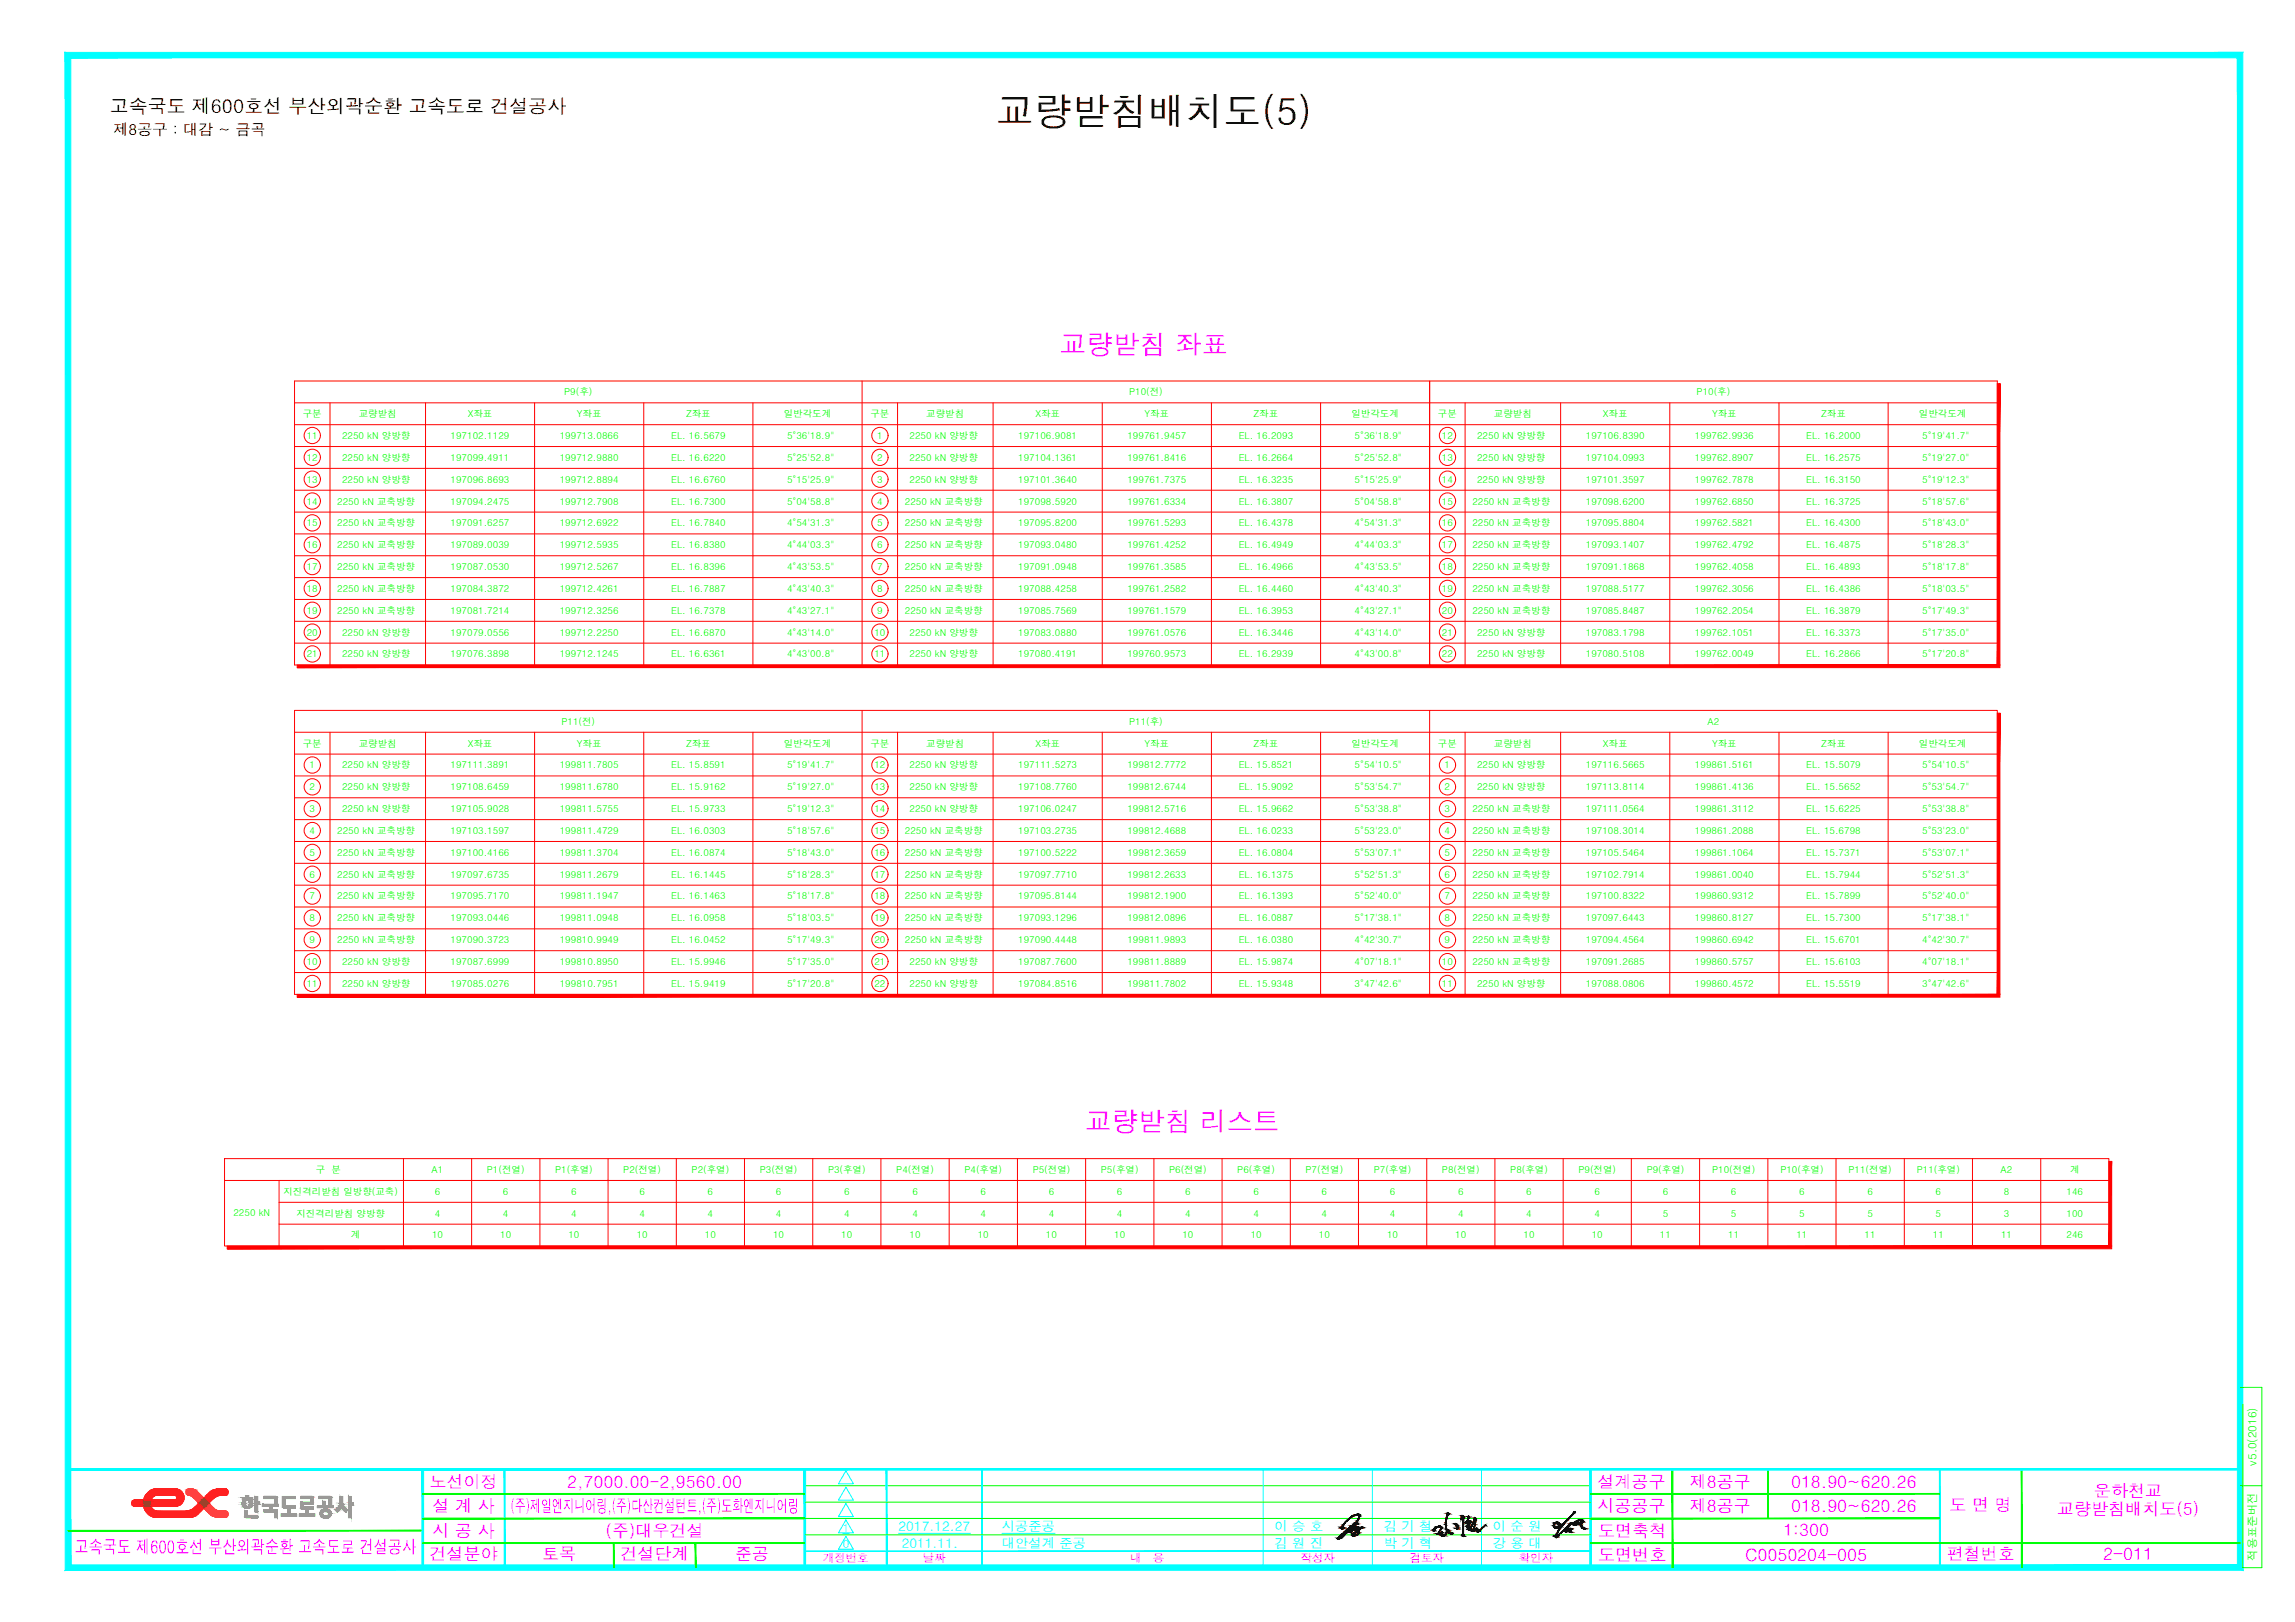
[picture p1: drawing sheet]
<svg xmlns="http://www.w3.org/2000/svg" width="841mm" height="594mm" viewBox="0 0 841 594" stroke-linecap="round" stroke-linejoin="round" font-family="sans-serif">
<defs><g id="words">
<text font-size="13.9" x="365" y="45.9">교량받침배치도(5)</text>
<g font-size="9.7" fill="#f0f">
<text x="388.4" y="129.6">교량받침 좌표</text>
<text x="397.7" y="414.4">교량받침 리스트</text>
</g>
<text font-size="6.9" x="40.2" y="41.4">고속국도 제600호선 부산외곽순환 고속도로 건설공사</text>
<text font-size="6.7" fill="#f0f" x="27.3" y="569">고속국도 제600호선 부산외곽순환 고속도로 건설공사</text>
<g font-size="6.3" fill="#f0f">
<text x="157.4" y="545.1">노선이정</text>
<text x="207.8" y="544.9">2,7000.00-2,9560.00</text>
<text x="585.4" y="545.1">설계공구</text>
<text x="619.2" y="544.9">제8공구</text>
<text x="656.4" y="544.9">018.90~620.26</text>
<text x="767.4" y="548.4">운하천교</text>
<text x="158.4" y="553.9">설 계 사</text>
<text x="187.1" y="553.8">(주)제일엔지니어링,(주)다산컨설턴트,(주)도화엔지니어링</text>
<text x="585.4" y="553.8">시공공구</text>
<text x="619.2" y="553.9">제8공구</text>
<text x="656.4" y="553.9">018.90~620.26</text>
<text x="714.4" y="553.4">도 면 명</text>
<text x="753.8" y="555">교량받침배치도(5)</text>
<text x="158.4" y="562.9">시 공 사</text>
<text x="221.9" y="562.8">(주)대우건설</text>
<text x="585.7" y="563">도면축척</text>
<text x="653.5" y="562.7">1:300</text>
<text x="157.4" y="571.4">건설분야</text>
<text x="198.7" y="571.3">토목</text>
<text x="227.4" y="571.4">건설단계</text>
<text x="269.4" y="571.3">준공</text>
<text x="585.7" y="571.8">도면번호</text>
<text x="639.6" y="571.6">C0050204-005</text>
<text x="713.4" y="571.5">편철번호</text>
<text x="770.7" y="571.4">2-011</text>
</g>
<text font-size="5.6" x="41.6" y="49.5">제8공구 : 대감 ~ 금곡</text>
<g font-size="4.9" fill="#0ff">
<text x="329.3" y="560.9">2017.12.27</text>
<text x="367.2" y="560.9">시공준공</text>
<text x="467.1" y="560.9">이 승 호</text>
<text x="507.1" y="560.9">김 기 철</text>
<text x="547.1" y="560.9">이 순 원</text>
<text x="330.4" y="566.9">2011.11.</text>
<text x="367.2" y="566.9">대안설계 준공</text>
<text x="467.1" y="566.9">김 원 진</text>
<text x="507.1" y="566.9">박 기 혁</text>
<text x="547.1" y="566.9">강 용 대</text>
</g>
<g font-size="4.2" fill="#0f0">
<text x="826.9" y="536.8" transform="rotate(-90 826.9 536.8)">v5.0(2016)</text>
<text x="826.9" y="571.7" transform="rotate(-90 826.9 571.7)">적용표준버전</text>
</g>
<g font-size="4.2" fill="#0ff">
<text x="308.8" y="561">1</text>
<text x="308.8" y="567">0</text>
</g>
<g font-size="4.2" fill="#f0f">
<text x="301.7" y="572.1">개정번호</text>
<text x="338.2" y="572">날짜</text>
<text x="414.1" y="572.1">내</text>
<text x="422.5" y="572.1">용</text>
<text x="476.7" y="572.1">작성자</text>
<text x="516.6" y="572">검토자</text>
<text x="556.6" y="572.1">확인자</text>
</g>
<g font-size="3.5" fill="#0f0">
<text x="206.7" y="144.8">P9(후)</text>
<text x="413.8" y="144.8">P10(전)</text>
<text x="621.7" y="144.8">P10(후)</text>
<text x="110.9" y="152.8">구분</text>
<text x="131.5" y="152.8">교량받침</text>
<text x="171.4" y="152.8">X좌표</text>
<text x="211.4" y="152.8">Y좌표</text>
<text x="251.4" y="152.8">Z좌표</text>
<text x="287.2" y="152.8">일반각도계</text>
<text x="319" y="152.8">구분</text>
<text x="339.5" y="152.8">교량받침</text>
<text x="379.4" y="152.8">X좌표</text>
<text x="419.4" y="152.8">Y좌표</text>
<text x="459.4" y="152.8">Z좌표</text>
<text x="495.2" y="152.8">일반각도계</text>
<text x="527" y="152.8">구분</text>
<text x="547.5" y="152.8">교량받침</text>
<text x="587.4" y="152.8">X좌표</text>
<text x="627.4" y="152.8">Y좌표</text>
<text x="667.4" y="152.8">Z좌표</text>
<text x="703.2" y="152.8">일반각도계</text>
<text x="112.4" y="160.8">11</text>
<text x="125.3" y="160.8">2250 kN 양방향</text>
<text x="165.1" y="160.8">197102.1129</text>
<text x="205.1" y="160.8">199713.0866</text>
<text x="245.9" y="160.8">EL. 16.5679</text>
<text x="288.4" y="160.8">5°36'18.9&quot;</text>
<text x="321.4" y="160.8">1</text>
<text x="333.3" y="160.8">2250 kN 양방향</text>
<text x="373.2" y="160.8">197106.9081</text>
<text x="413.2" y="160.8">199761.9457</text>
<text x="453.9" y="160.8">EL. 16.2093</text>
<text x="496.4" y="160.8">5°36'18.9&quot;</text>
<text x="528.4" y="160.8">12</text>
<text x="541.3" y="160.8">2250 kN 양방향</text>
<text x="581.1" y="160.8">197106.8390</text>
<text x="621.1" y="160.8">199762.9936</text>
<text x="661.9" y="160.8">EL. 16.2000</text>
<text x="704.4" y="160.8">5°19'41.7&quot;</text>
<text x="112.4" y="168.8">12</text>
<text x="125.3" y="168.8">2250 kN 양방향</text>
<text x="165.1" y="168.8">197099.4911</text>
<text x="205.1" y="168.8">199712.9880</text>
<text x="245.9" y="168.8">EL. 16.6220</text>
<text x="288.4" y="168.8">5°25'52.8&quot;</text>
<text x="321.4" y="168.8">2</text>
<text x="333.3" y="168.8">2250 kN 양방향</text>
<text x="373.2" y="168.8">197104.1361</text>
<text x="413.2" y="168.8">199761.8416</text>
<text x="453.9" y="168.8">EL. 16.2664</text>
<text x="496.4" y="168.8">5°25'52.8&quot;</text>
<text x="528.4" y="168.8">13</text>
<text x="541.3" y="168.8">2250 kN 양방향</text>
<text x="581.1" y="168.8">197104.0993</text>
<text x="621.1" y="168.8">199762.8907</text>
<text x="661.9" y="168.8">EL. 16.2575</text>
<text x="704.4" y="168.8">5°19'27.0&quot;</text>
<text x="112.4" y="176.8">13</text>
<text x="125.3" y="176.8">2250 kN 양방향</text>
<text x="165.1" y="176.8">197096.8693</text>
<text x="205.1" y="176.8">199712.8894</text>
<text x="245.9" y="176.8">EL. 16.6760</text>
<text x="288.4" y="176.8">5°15'25.9&quot;</text>
<text x="321.4" y="176.8">3</text>
<text x="333.3" y="176.8">2250 kN 양방향</text>
<text x="373.2" y="176.8">197101.3640</text>
<text x="413.2" y="176.8">199761.7375</text>
<text x="453.9" y="176.8">EL. 16.3235</text>
<text x="496.4" y="176.8">5°15'25.9&quot;</text>
<text x="528.4" y="176.8">14</text>
<text x="541.3" y="176.8">2250 kN 양방향</text>
<text x="581.1" y="176.8">197101.3597</text>
<text x="621.1" y="176.8">199762.7878</text>
<text x="661.9" y="176.8">EL. 16.3150</text>
<text x="704.4" y="176.8">5°19'12.3&quot;</text>
<text x="112.4" y="184.8">14</text>
<text x="123.6" y="184.8">2250 kN 교축방향</text>
<text x="165.1" y="184.8">197094.2475</text>
<text x="205.1" y="184.8">199712.7908</text>
<text x="245.9" y="184.8">EL. 16.7300</text>
<text x="288.4" y="184.8">5°04'58.8&quot;</text>
<text x="321.4" y="184.8">4</text>
<text x="331.6" y="184.8">2250 kN 교축방향</text>
<text x="373.2" y="184.8">197098.5920</text>
<text x="413.2" y="184.8">199761.6334</text>
<text x="453.9" y="184.8">EL. 16.3807</text>
<text x="496.4" y="184.8">5°04'58.8&quot;</text>
<text x="528.4" y="184.8">15</text>
<text x="539.6" y="184.8">2250 kN 교축방향</text>
<text x="581.1" y="184.8">197098.6200</text>
<text x="621.1" y="184.8">199762.6850</text>
<text x="661.9" y="184.8">EL. 16.3725</text>
<text x="704.4" y="184.8">5°18'57.6&quot;</text>
<text x="112.4" y="192.8">15</text>
<text x="123.6" y="192.8">2250 kN 교축방향</text>
<text x="165.1" y="192.8">197091.6257</text>
<text x="205.1" y="192.8">199712.6922</text>
<text x="245.9" y="192.8">EL. 16.7840</text>
<text x="288.4" y="192.8">4°54'31.3&quot;</text>
<text x="321.4" y="192.8">5</text>
<text x="331.6" y="192.8">2250 kN 교축방향</text>
<text x="373.2" y="192.8">197095.8200</text>
<text x="413.2" y="192.8">199761.5293</text>
<text x="453.9" y="192.8">EL. 16.4378</text>
<text x="496.4" y="192.8">4°54'31.3&quot;</text>
<text x="528.4" y="192.8">16</text>
<text x="539.6" y="192.8">2250 kN 교축방향</text>
<text x="581.1" y="192.8">197095.8804</text>
<text x="621.1" y="192.8">199762.5821</text>
<text x="661.9" y="192.8">EL. 16.4300</text>
<text x="704.4" y="192.8">5°18'43.0&quot;</text>
<text x="112.4" y="200.8">16</text>
<text x="123.6" y="200.8">2250 kN 교축방향</text>
<text x="165.1" y="200.8">197089.0039</text>
<text x="205.1" y="200.8">199712.5935</text>
<text x="245.9" y="200.8">EL. 16.8380</text>
<text x="288.4" y="200.8">4°44'03.3&quot;</text>
<text x="321.4" y="200.8">6</text>
<text x="331.6" y="200.8">2250 kN 교축방향</text>
<text x="373.2" y="200.8">197093.0480</text>
<text x="413.2" y="200.8">199761.4252</text>
<text x="453.9" y="200.8">EL. 16.4949</text>
<text x="496.4" y="200.8">4°44'03.3&quot;</text>
<text x="528.4" y="200.8">17</text>
<text x="539.6" y="200.8">2250 kN 교축방향</text>
<text x="581.1" y="200.8">197093.1407</text>
<text x="621.1" y="200.8">199762.4792</text>
<text x="661.9" y="200.8">EL. 16.4875</text>
<text x="704.4" y="200.8">5°18'28.3&quot;</text>
<text x="112.4" y="208.8">17</text>
<text x="123.6" y="208.8">2250 kN 교축방향</text>
<text x="165.1" y="208.8">197087.0530</text>
<text x="205.1" y="208.8">199712.5267</text>
<text x="245.9" y="208.8">EL. 16.8396</text>
<text x="288.4" y="208.8">4°43'53.5&quot;</text>
<text x="321.4" y="208.8">7</text>
<text x="331.6" y="208.8">2250 kN 교축방향</text>
<text x="373.2" y="208.8">197091.0948</text>
<text x="413.2" y="208.8">199761.3585</text>
<text x="453.9" y="208.8">EL. 16.4966</text>
<text x="496.4" y="208.8">4°43'53.5&quot;</text>
<text x="528.4" y="208.8">18</text>
<text x="539.6" y="208.8">2250 kN 교축방향</text>
<text x="581.1" y="208.8">197091.1868</text>
<text x="621.1" y="208.8">199762.4058</text>
<text x="661.9" y="208.8">EL. 16.4893</text>
<text x="704.4" y="208.8">5°18'17.8&quot;</text>
<text x="112.4" y="216.8">18</text>
<text x="123.6" y="216.8">2250 kN 교축방향</text>
<text x="165.1" y="216.8">197084.3872</text>
<text x="205.1" y="216.8">199712.4261</text>
<text x="245.9" y="216.8">EL. 16.7887</text>
<text x="288.4" y="216.8">4°43'40.3&quot;</text>
<text x="321.4" y="216.8">8</text>
<text x="331.6" y="216.8">2250 kN 교축방향</text>
<text x="373.2" y="216.8">197088.4258</text>
<text x="413.2" y="216.8">199761.2582</text>
<text x="453.9" y="216.8">EL. 16.4460</text>
<text x="496.4" y="216.8">4°43'40.3&quot;</text>
<text x="528.4" y="216.8">19</text>
<text x="539.6" y="216.8">2250 kN 교축방향</text>
<text x="581.1" y="216.8">197088.5177</text>
<text x="621.1" y="216.8">199762.3056</text>
<text x="661.9" y="216.8">EL. 16.4386</text>
<text x="704.4" y="216.8">5°18'03.5&quot;</text>
<text x="112.4" y="224.8">19</text>
<text x="123.6" y="224.8">2250 kN 교축방향</text>
<text x="165.1" y="224.8">197081.7214</text>
<text x="205.1" y="224.8">199712.3256</text>
<text x="245.9" y="224.8">EL. 16.7378</text>
<text x="288.4" y="224.8">4°43'27.1&quot;</text>
<text x="321.4" y="224.8">9</text>
<text x="331.6" y="224.8">2250 kN 교축방향</text>
<text x="373.2" y="224.8">197085.7569</text>
<text x="413.2" y="224.8">199761.1579</text>
<text x="453.9" y="224.8">EL. 16.3953</text>
<text x="496.4" y="224.8">4°43'27.1&quot;</text>
<text x="528.4" y="224.8">20</text>
<text x="539.6" y="224.8">2250 kN 교축방향</text>
<text x="581.1" y="224.8">197085.8487</text>
<text x="621.1" y="224.8">199762.2054</text>
<text x="661.9" y="224.8">EL. 16.3879</text>
<text x="704.4" y="224.8">5°17'49.3&quot;</text>
<text x="112.4" y="232.8">20</text>
<text x="125.3" y="232.8">2250 kN 양방향</text>
<text x="165.1" y="232.8">197079.0556</text>
<text x="205.1" y="232.8">199712.2250</text>
<text x="245.9" y="232.8">EL. 16.6870</text>
<text x="288.4" y="232.8">4°43'14.0&quot;</text>
<text x="320.4" y="232.8">10</text>
<text x="333.3" y="232.8">2250 kN 양방향</text>
<text x="373.2" y="232.8">197083.0880</text>
<text x="413.2" y="232.8">199761.0576</text>
<text x="453.9" y="232.8">EL. 16.3446</text>
<text x="496.4" y="232.8">4°43'14.0&quot;</text>
<text x="528.4" y="232.8">21</text>
<text x="541.3" y="232.8">2250 kN 양방향</text>
<text x="581.1" y="232.8">197083.1798</text>
<text x="621.1" y="232.8">199762.1051</text>
<text x="661.9" y="232.8">EL. 16.3373</text>
<text x="704.4" y="232.8">5°17'35.0&quot;</text>
<text x="112.4" y="240.8">21</text>
<text x="125.3" y="240.8">2250 kN 양방향</text>
<text x="165.1" y="240.8">197076.3898</text>
<text x="205.1" y="240.8">199712.1245</text>
<text x="245.9" y="240.8">EL. 16.6361</text>
<text x="288.4" y="240.8">4°43'00.8&quot;</text>
<text x="320.4" y="240.8">11</text>
<text x="333.3" y="240.8">2250 kN 양방향</text>
<text x="373.2" y="240.8">197080.4191</text>
<text x="413.2" y="240.8">199760.9573</text>
<text x="453.9" y="240.8">EL. 16.2939</text>
<text x="496.4" y="240.8">4°43'00.8&quot;</text>
<text x="528.4" y="240.8">22</text>
<text x="541.3" y="240.8">2250 kN 양방향</text>
<text x="581.1" y="240.8">197080.5108</text>
<text x="621.1" y="240.8">199762.0049</text>
<text x="661.9" y="240.8">EL. 16.2866</text>
<text x="704.4" y="240.8">5°17'20.8&quot;</text>
<text x="205.7" y="265.4">P11(전)</text>
<text x="413.8" y="265.4">P11(후)</text>
<text x="625.8" y="265.4">A2</text>
<text x="110.9" y="273.4">구분</text>
<text x="131.5" y="273.4">교량받침</text>
<text x="171.4" y="273.4">X좌표</text>
<text x="211.4" y="273.4">Y좌표</text>
<text x="251.4" y="273.4">Z좌표</text>
<text x="287.2" y="273.4">일반각도계</text>
<text x="319" y="273.4">구분</text>
<text x="339.5" y="273.4">교량받침</text>
<text x="379.4" y="273.4">X좌표</text>
<text x="419.4" y="273.4">Y좌표</text>
<text x="459.4" y="273.4">Z좌표</text>
<text x="495.2" y="273.4">일반각도계</text>
<text x="527" y="273.4">구분</text>
<text x="547.5" y="273.4">교량받침</text>
<text x="587.4" y="273.4">X좌표</text>
<text x="627.4" y="273.4">Y좌표</text>
<text x="667.4" y="273.4">Z좌표</text>
<text x="703.2" y="273.4">일반각도계</text>
<text x="113.4" y="281.4">1</text>
<text x="125.3" y="281.4">2250 kN 양방향</text>
<text x="165.1" y="281.4">197111.3891</text>
<text x="205.1" y="281.4">199811.7805</text>
<text x="245.9" y="281.4">EL. 15.8591</text>
<text x="288.4" y="281.4">5°19'41.7&quot;</text>
<text x="320.4" y="281.4">12</text>
<text x="333.3" y="281.4">2250 kN 양방향</text>
<text x="373.2" y="281.4">197111.5273</text>
<text x="413.2" y="281.4">199812.7772</text>
<text x="453.9" y="281.4">EL. 15.8521</text>
<text x="496.4" y="281.4">5°54'10.5&quot;</text>
<text x="529.4" y="281.4">1</text>
<text x="541.3" y="281.4">2250 kN 양방향</text>
<text x="581.1" y="281.4">197116.5665</text>
<text x="621.1" y="281.4">199861.5161</text>
<text x="661.9" y="281.4">EL. 15.5079</text>
<text x="704.4" y="281.4">5°54'10.5&quot;</text>
<text x="113.4" y="289.4">2</text>
<text x="125.3" y="289.4">2250 kN 양방향</text>
<text x="165.1" y="289.4">197108.6459</text>
<text x="205.1" y="289.4">199811.6780</text>
<text x="245.9" y="289.4">EL. 15.9162</text>
<text x="288.4" y="289.4">5°19'27.0&quot;</text>
<text x="320.4" y="289.4">13</text>
<text x="333.3" y="289.4">2250 kN 양방향</text>
<text x="373.2" y="289.4">197108.7760</text>
<text x="413.2" y="289.4">199812.6744</text>
<text x="453.9" y="289.4">EL. 15.9092</text>
<text x="496.4" y="289.4">5°53'54.7&quot;</text>
<text x="529.4" y="289.4">2</text>
<text x="541.3" y="289.4">2250 kN 양방향</text>
<text x="581.1" y="289.4">197113.8114</text>
<text x="621.1" y="289.4">199861.4136</text>
<text x="661.9" y="289.4">EL. 15.5652</text>
<text x="704.4" y="289.4">5°53'54.7&quot;</text>
<text x="113.4" y="297.4">3</text>
<text x="125.3" y="297.4">2250 kN 양방향</text>
<text x="165.1" y="297.4">197105.9028</text>
<text x="205.1" y="297.4">199811.5755</text>
<text x="245.9" y="297.4">EL. 15.9733</text>
<text x="288.4" y="297.4">5°19'12.3&quot;</text>
<text x="320.4" y="297.4">14</text>
<text x="333.3" y="297.4">2250 kN 양방향</text>
<text x="373.2" y="297.4">197106.0247</text>
<text x="413.2" y="297.4">199812.5716</text>
<text x="453.9" y="297.4">EL. 15.9662</text>
<text x="496.4" y="297.4">5°53'38.8&quot;</text>
<text x="529.4" y="297.4">3</text>
<text x="539.6" y="297.4">2250 kN 교축방향</text>
<text x="581.1" y="297.4">197111.0564</text>
<text x="621.1" y="297.4">199861.3112</text>
<text x="661.9" y="297.4">EL. 15.6225</text>
<text x="704.4" y="297.4">5°53'38.8&quot;</text>
<text x="113.4" y="305.4">4</text>
<text x="123.6" y="305.4">2250 kN 교축방향</text>
<text x="165.1" y="305.4">197103.1597</text>
<text x="205.1" y="305.4">199811.4729</text>
<text x="245.9" y="305.4">EL. 16.0303</text>
<text x="288.4" y="305.4">5°18'57.6&quot;</text>
<text x="320.4" y="305.4">15</text>
<text x="331.6" y="305.4">2250 kN 교축방향</text>
<text x="373.2" y="305.4">197103.2735</text>
<text x="413.2" y="305.4">199812.4688</text>
<text x="453.9" y="305.4">EL. 16.0233</text>
<text x="496.4" y="305.4">5°53'23.0&quot;</text>
<text x="529.4" y="305.4">4</text>
<text x="539.6" y="305.4">2250 kN 교축방향</text>
<text x="581.1" y="305.4">197108.3014</text>
<text x="621.1" y="305.4">199861.2088</text>
<text x="661.9" y="305.4">EL. 15.6798</text>
<text x="704.4" y="305.4">5°53'23.0&quot;</text>
<text x="113.4" y="313.5">5</text>
<text x="123.6" y="313.5">2250 kN 교축방향</text>
<text x="165.1" y="313.5">197100.4166</text>
<text x="205.1" y="313.5">199811.3704</text>
<text x="245.9" y="313.5">EL. 16.0874</text>
<text x="288.4" y="313.5">5°18'43.0&quot;</text>
<text x="320.4" y="313.5">16</text>
<text x="331.6" y="313.5">2250 kN 교축방향</text>
<text x="373.2" y="313.5">197100.5222</text>
<text x="413.2" y="313.5">199812.3659</text>
<text x="453.9" y="313.5">EL. 16.0804</text>
<text x="496.4" y="313.5">5°53'07.1&quot;</text>
<text x="529.4" y="313.5">5</text>
<text x="539.6" y="313.5">2250 kN 교축방향</text>
<text x="581.1" y="313.5">197105.5464</text>
<text x="621.1" y="313.5">199861.1064</text>
<text x="661.9" y="313.5">EL. 15.7371</text>
<text x="704.4" y="313.5">5°53'07.1&quot;</text>
<text x="113.4" y="321.5">6</text>
<text x="123.6" y="321.5">2250 kN 교축방향</text>
<text x="165.1" y="321.5">197097.6735</text>
<text x="205.1" y="321.5">199811.2679</text>
<text x="245.9" y="321.5">EL. 16.1445</text>
<text x="288.4" y="321.5">5°18'28.3&quot;</text>
<text x="320.4" y="321.5">17</text>
<text x="331.6" y="321.5">2250 kN 교축방향</text>
<text x="373.2" y="321.5">197097.7710</text>
<text x="413.2" y="321.5">199812.2633</text>
<text x="453.9" y="321.5">EL. 16.1375</text>
<text x="496.4" y="321.5">5°52'51.3&quot;</text>
<text x="529.4" y="321.5">6</text>
<text x="539.6" y="321.5">2250 kN 교축방향</text>
<text x="581.1" y="321.5">197102.7914</text>
<text x="621.1" y="321.5">199861.0040</text>
<text x="661.9" y="321.5">EL. 15.7944</text>
<text x="704.4" y="321.5">5°52'51.3&quot;</text>
<text x="113.4" y="329.5">7</text>
<text x="123.6" y="329.5">2250 kN 교축방향</text>
<text x="165.1" y="329.5">197095.7170</text>
<text x="205.1" y="329.5">199811.1947</text>
<text x="245.9" y="329.5">EL. 16.1463</text>
<text x="288.4" y="329.5">5°18'17.8&quot;</text>
<text x="320.4" y="329.5">18</text>
<text x="331.6" y="329.5">2250 kN 교축방향</text>
<text x="373.2" y="329.5">197095.8144</text>
<text x="413.2" y="329.5">199812.1900</text>
<text x="453.9" y="329.5">EL. 16.1393</text>
<text x="496.4" y="329.5">5°52'40.0&quot;</text>
<text x="529.4" y="329.5">7</text>
<text x="539.6" y="329.5">2250 kN 교축방향</text>
<text x="581.1" y="329.5">197100.8322</text>
<text x="621.1" y="329.5">199860.9312</text>
<text x="661.9" y="329.5">EL. 15.7899</text>
<text x="704.4" y="329.5">5°52'40.0&quot;</text>
<text x="113.4" y="337.5">8</text>
<text x="123.6" y="337.5">2250 kN 교축방향</text>
<text x="165.1" y="337.5">197093.0446</text>
<text x="205.1" y="337.5">199811.0948</text>
<text x="245.9" y="337.5">EL. 16.0958</text>
<text x="288.4" y="337.5">5°18'03.5&quot;</text>
<text x="320.4" y="337.5">19</text>
<text x="331.6" y="337.5">2250 kN 교축방향</text>
<text x="373.2" y="337.5">197093.1296</text>
<text x="413.2" y="337.5">199812.0896</text>
<text x="453.9" y="337.5">EL. 16.0887</text>
<text x="496.4" y="337.5">5°17'38.1&quot;</text>
<text x="529.4" y="337.5">8</text>
<text x="539.6" y="337.5">2250 kN 교축방향</text>
<text x="581.1" y="337.5">197097.6443</text>
<text x="621.1" y="337.5">199860.8127</text>
<text x="661.9" y="337.5">EL. 15.7300</text>
<text x="704.4" y="337.5">5°17'38.1&quot;</text>
<text x="113.4" y="345.5">9</text>
<text x="123.6" y="345.5">2250 kN 교축방향</text>
<text x="165.1" y="345.5">197090.3723</text>
<text x="205.1" y="345.5">199810.9949</text>
<text x="245.9" y="345.5">EL. 16.0452</text>
<text x="288.4" y="345.5">5°17'49.3&quot;</text>
<text x="320.4" y="345.5">20</text>
<text x="331.6" y="345.5">2250 kN 교축방향</text>
<text x="373.2" y="345.5">197090.4448</text>
<text x="413.2" y="345.5">199811.9893</text>
<text x="453.9" y="345.5">EL. 16.0380</text>
<text x="496.4" y="345.5">4°42'30.7&quot;</text>
<text x="529.4" y="345.5">9</text>
<text x="539.6" y="345.5">2250 kN 교축방향</text>
<text x="581.1" y="345.5">197094.4564</text>
<text x="621.1" y="345.5">199860.6942</text>
<text x="661.9" y="345.5">EL. 15.6701</text>
<text x="704.4" y="345.5">4°42'30.7&quot;</text>
<text x="112.4" y="353.5">10</text>
<text x="125.3" y="353.5">2250 kN 양방향</text>
<text x="165.1" y="353.5">197087.6999</text>
<text x="205.1" y="353.5">199810.8950</text>
<text x="245.9" y="353.5">EL. 15.9946</text>
<text x="288.4" y="353.5">5°17'35.0&quot;</text>
<text x="320.4" y="353.5">21</text>
<text x="333.3" y="353.5">2250 kN 양방향</text>
<text x="373.2" y="353.5">197087.7600</text>
<text x="413.2" y="353.5">199811.8889</text>
<text x="453.9" y="353.5">EL. 15.9874</text>
<text x="496.4" y="353.5">4°07'18.1&quot;</text>
<text x="528.4" y="353.5">10</text>
<text x="539.6" y="353.5">2250 kN 교축방향</text>
<text x="581.1" y="353.5">197091.2685</text>
<text x="621.1" y="353.5">199860.5757</text>
<text x="661.9" y="353.5">EL. 15.6103</text>
<text x="704.4" y="353.5">4°07'18.1&quot;</text>
<text x="112.4" y="361.5">11</text>
<text x="125.3" y="361.5">2250 kN 양방향</text>
<text x="165.1" y="361.5">197085.0276</text>
<text x="205.1" y="361.5">199810.7951</text>
<text x="245.9" y="361.5">EL. 15.9419</text>
<text x="288.4" y="361.5">5°17'20.8&quot;</text>
<text x="320.4" y="361.5">22</text>
<text x="333.3" y="361.5">2250 kN 양방향</text>
<text x="373.2" y="361.5">197084.8516</text>
<text x="413.2" y="361.5">199811.7802</text>
<text x="453.9" y="361.5">EL. 15.9348</text>
<text x="496.4" y="361.5">3°47'42.6&quot;</text>
<text x="528.4" y="361.5">11</text>
<text x="541.3" y="361.5">2250 kN 양방향</text>
<text x="581.1" y="361.5">197088.0806</text>
<text x="621.1" y="361.5">199860.4572</text>
<text x="661.9" y="361.5">EL. 15.5519</text>
<text x="704.4" y="361.5">3°47'42.6&quot;</text>
<text x="115.7" y="429.7">구 분</text>
<text x="158.2" y="429.7">A1</text>
<text x="178.4" y="429.7">P1(전열)</text>
<text x="203.4" y="429.7">P1(후열)</text>
<text x="228.4" y="429.7">P2(전열)</text>
<text x="253.4" y="429.7">P2(후열)</text>
<text x="278.4" y="429.7">P3(전열)</text>
<text x="303.4" y="429.7">P3(후열)</text>
<text x="328.5" y="429.7">P4(전열)</text>
<text x="353.4" y="429.7">P4(후열)</text>
<text x="378.4" y="429.7">P5(전열)</text>
<text x="403.4" y="429.7">P5(후열)</text>
<text x="428.4" y="429.7">P6(전열)</text>
<text x="453.4" y="429.7">P6(후열)</text>
<text x="478.4" y="429.7">P7(전열)</text>
<text x="503.4" y="429.7">P7(후열)</text>
<text x="528.4" y="429.7">P8(전열)</text>
<text x="553.5" y="429.7">P8(후열)</text>
<text x="578.4" y="429.7">P9(전열)</text>
<text x="603.4" y="429.7">P9(후열)</text>
<text x="627.4" y="429.7">P10(전열)</text>
<text x="652.4" y="429.7">P10(후열)</text>
<text x="677.4" y="429.7">P11(전열)</text>
<text x="702.4" y="429.7">P11(후열)</text>
<text x="733.2" y="429.7">A2</text>
<text x="758.6" y="429.7">계</text>
<text x="103.9" y="437.7">지진격리받침 일방향(교축)</text>
<text x="159.3" y="437.7">6</text>
<text x="184.3" y="437.7">6</text>
<text x="209.3" y="437.7">6</text>
<text x="234.3" y="437.7">6</text>
<text x="259.3" y="437.7">6</text>
<text x="284.3" y="437.7">6</text>
<text x="309.3" y="437.7">6</text>
<text x="334.3" y="437.7">6</text>
<text x="359.3" y="437.7">6</text>
<text x="384.3" y="437.7">6</text>
<text x="409.3" y="437.7">6</text>
<text x="434.3" y="437.7">6</text>
<text x="459.3" y="437.7">6</text>
<text x="484.3" y="437.7">6</text>
<text x="509.3" y="437.7">6</text>
<text x="534.3" y="437.7">6</text>
<text x="559.3" y="437.7">6</text>
<text x="584.3" y="437.7">6</text>
<text x="609.3" y="437.7">6</text>
<text x="634.3" y="437.7">6</text>
<text x="659.3" y="437.7">6</text>
<text x="684.3" y="437.7">6</text>
<text x="709.3" y="437.7">6</text>
<text x="734.3" y="437.7">8</text>
<text x="757.3" y="437.7">146</text>
<text x="85.5" y="445.4">2250 kN</text>
<text x="108.7" y="445.6">지진격리받침 양방향</text>
<text x="159.3" y="445.6">4</text>
<text x="184.3" y="445.6">4</text>
<text x="209.3" y="445.6">4</text>
<text x="234.3" y="445.6">4</text>
<text x="259.3" y="445.6">4</text>
<text x="284.3" y="445.6">4</text>
<text x="309.3" y="445.6">4</text>
<text x="334.3" y="445.6">4</text>
<text x="359.3" y="445.6">4</text>
<text x="384.3" y="445.6">4</text>
<text x="409.3" y="445.6">4</text>
<text x="434.3" y="445.6">4</text>
<text x="459.3" y="445.6">4</text>
<text x="484.3" y="445.6">4</text>
<text x="509.3" y="445.6">4</text>
<text x="534.3" y="445.6">4</text>
<text x="559.3" y="445.6">4</text>
<text x="584.3" y="445.6">4</text>
<text x="609.3" y="445.6">5</text>
<text x="634.3" y="445.6">5</text>
<text x="659.3" y="445.6">5</text>
<text x="684.3" y="445.6">5</text>
<text x="709.3" y="445.6">5</text>
<text x="734.3" y="445.6">3</text>
<text x="757.3" y="445.6">100</text>
<text x="128.6" y="453.6">계</text>
<text x="158.3" y="453.6">10</text>
<text x="183.3" y="453.6">10</text>
<text x="208.3" y="453.6">10</text>
<text x="233.3" y="453.6">10</text>
<text x="258.3" y="453.6">10</text>
<text x="283.3" y="453.6">10</text>
<text x="308.3" y="453.6">10</text>
<text x="333.3" y="453.6">10</text>
<text x="358.3" y="453.6">10</text>
<text x="383.3" y="453.6">10</text>
<text x="408.3" y="453.6">10</text>
<text x="433.3" y="453.6">10</text>
<text x="458.3" y="453.6">10</text>
<text x="483.3" y="453.6">10</text>
<text x="508.3" y="453.6">10</text>
<text x="533.3" y="453.6">10</text>
<text x="558.3" y="453.6">10</text>
<text x="583.3" y="453.6">10</text>
<text x="608.3" y="453.6">11</text>
<text x="633.3" y="453.6">11</text>
<text x="658.3" y="453.6">11</text>
<text x="683.3" y="453.6">11</text>
<text x="708.3" y="453.6">11</text>
<text x="733.3" y="453.6">11</text>
<text x="757.3" y="453.6">246</text>
</g>
</g></defs>
<!-- layer: CS-TABL-LIN2 -->
<g fill="none" stroke="#f00" stroke-width=".37">
<path d="M107.9 139.5h416v104.1h-416zM315.9 139.5v104.1M523.9 139.5h208v104.1h-208zM107.9 147.5h624M107.9 155.5h624M120.9 147.5v96.1M155.9 147.5v96.1M195.9 147.5v96.1M235.9 147.5v96.1M275.9 147.5v96.1M328.9 147.5v96.1M363.9 147.5v96.1"/>
<path d="M403.9 147.5v96.1M443.9 147.5v96.1M483.9 147.5v96.1M536.9 147.5v96.1M571.9 147.5v96.1M611.9 147.5v96.1M651.9 147.5v96.1M691.9 147.5v96.1M107.9 163.5h624M107.9 171.5h624M107.9 179.5h624M107.9 187.6h624"/>
<path d="M107.9 195.6h624M107.9 203.6h624M107.9 211.6h624M107.9 219.6h624M107.9 227.6h624M107.9 235.6h624M107.9 260.2h624v104h-624zM107.9 268.2h624M107.9 276.2h624M120.9 268.2v96M155.9 268.2v96M195.9 268.2v96"/>
<path d="M235.9 268.2v96M275.9 268.2v96M315.9 260.2v104M328.9 268.2v96M363.9 268.2v96M403.9 268.2v96M443.9 268.2v96M483.9 268.2v96M523.9 260.2v104M536.9 268.2v96M571.9 268.2v96M611.9 268.2v96"/>
<path d="M651.9 268.2v96M691.9 268.2v96M107.9 284.2h624M107.9 292.2h624M107.9 300.2h624M107.9 308.2h624M107.9 316.2h624M107.9 324.2h624M107.9 332.2h624M107.9 340.2h624M107.9 348.2h624M107.9 356.2h624"/>
<path d="M82.3 424.4h690.5v32h-690.5zM82.3 432.4h690.5M102.3 432.4v24M147.9 424.4v32M172.8 424.4v32M197.9 424.4v32M222.8 424.4v32M247.8 424.4v32M272.8 424.4v32M297.8 424.4v32M322.8 424.4v32M347.8 424.4v32"/>
<path d="M372.9 424.4v32M397.8 424.4v32M422.9 424.4v32M447.8 424.4v32M472.8 424.4v32M497.8 424.4v32M522.8 424.4v32M547.8 424.4v32M572.8 424.4v32M597.8 424.4v32M622.8 424.4v32M647.9 424.4v32"/>
<path d="M672.8 424.4v32M697.9 424.4v32M722.8 424.4v32M747.8 424.4v32M102.3 440.4h670.5M102.3 448.4h670.5"/>
<circle cx="114.4" cy="159.5" r="2.98"/>
<circle cx="322.5" cy="159.5" r="2.98"/>
<circle cx="530.4" cy="159.5" r="2.98"/>
<circle cx="114.4" cy="167.5" r="2.98"/>
<circle cx="114.4" cy="175.5" r="2.98"/>
<circle cx="322.5" cy="167.5" r="2.98"/>
<circle cx="322.5" cy="175.5" r="2.98"/>
<circle cx="530.4" cy="175.5" r="2.98"/>
<circle cx="530.4" cy="167.5" r="2.98"/>
<circle cx="114.4" cy="191.5" r="2.98"/>
<circle cx="114.4" cy="183.5" r="2.98"/>
<circle cx="114.4" cy="199.5" r="2.98"/>
<circle cx="322.5" cy="183.5" r="2.98"/>
<circle cx="322.5" cy="199.5" r="2.98"/>
<circle cx="322.5" cy="191.5" r="2.98"/>
<circle cx="530.4" cy="191.5" r="2.98"/>
<circle cx="530.4" cy="183.5" r="2.98"/>
<circle cx="530.4" cy="199.5" r="2.98"/>
<circle cx="114.4" cy="215.5" r="2.98"/>
<circle cx="114.4" cy="207.5" r="2.98"/>
<circle cx="322.5" cy="215.5" r="2.98"/>
<circle cx="322.5" cy="207.5" r="2.98"/>
<circle cx="530.4" cy="207.5" r="2.98"/>
<circle cx="530.4" cy="215.5" r="2.98"/>
<circle cx="114.4" cy="223.5" r="2.98"/>
<circle cx="114.4" cy="231.5" r="2.98"/>
<circle cx="114.4" cy="239.5" r="2.98"/>
<circle cx="322.5" cy="223.5" r="2.98"/>
<circle cx="322.5" cy="231.5" r="2.98"/>
<circle cx="322.5" cy="239.5" r="2.98"/>
<circle cx="530.4" cy="223.5" r="2.98"/>
<circle cx="530.4" cy="231.5" r="2.98"/>
<circle cx="530.4" cy="239.5" r="2.98"/>
<circle cx="114.4" cy="280.2" r="2.98"/>
<circle cx="114.4" cy="288.2" r="2.98"/>
<circle cx="114.4" cy="296.2" r="2.98"/>
<circle cx="322.5" cy="288.2" r="2.98"/>
<circle cx="322.5" cy="296.2" r="2.98"/>
<circle cx="322.5" cy="280.2" r="2.98"/>
<circle cx="530.4" cy="280.2" r="2.98"/>
<circle cx="530.4" cy="288.2" r="2.98"/>
<circle cx="530.4" cy="296.2" r="2.98"/>
<circle cx="114.4" cy="304.2" r="2.98"/>
<circle cx="114.4" cy="312.2" r="2.98"/>
<circle cx="322.5" cy="304.2" r="2.98"/>
<circle cx="322.5" cy="312.2" r="2.98"/>
<circle cx="530.4" cy="304.2" r="2.98"/>
<circle cx="530.4" cy="312.2" r="2.98"/>
<circle cx="114.4" cy="336.2" r="2.98"/>
<circle cx="114.4" cy="328.2" r="2.98"/>
<circle cx="114.4" cy="320.2" r="2.98"/>
<circle cx="322.5" cy="336.2" r="2.98"/>
<circle cx="322.5" cy="320.2" r="2.98"/>
<circle cx="322.5" cy="328.2" r="2.98"/>
<circle cx="530.4" cy="320.2" r="2.98"/>
<circle cx="530.4" cy="328.2" r="2.98"/>
<circle cx="530.4" cy="336.2" r="2.98"/>
<circle cx="114.4" cy="344.2" r="2.98"/>
<circle cx="114.4" cy="352.2" r="2.98"/>
<circle cx="322.5" cy="352.2" r="2.98"/>
<circle cx="322.5" cy="344.2" r="2.98"/>
<circle cx="530.4" cy="344.2" r="2.98"/>
<circle cx="530.4" cy="352.2" r="2.98"/>
<circle cx="114.4" cy="360.2" r="2.98"/>
<circle cx="322.5" cy="360.2" r="2.98"/>
<circle cx="530.4" cy="360.2" r="2.98"/>
</g>
<g fill="#f00" stroke="#f00" stroke-width=".37">
<path d="M772.8 425.4v31l1-31zM773.8 425.4v31h-1z"/>
<path d="M83.3 456.4v1l690.5-1zM83.3 457.4l690.5-1v1z"/>
<path d="M731.9 140.5v103.1l1-103.1zM732.9 140.5v103.1h-1z"/>
<path d="M731.9 261.2v103l1-103zM732.9 261.2v103h-1z"/>
<path d="M108.9 243.6v.9l624-.9zM108.9 244.5l624-.9v.9z"/>
<path d="M108.9 364.2v1l624-1zM108.9 365.2l624-1v1z"/>
</g>
<!-- layer: CX-BORD-LIN2 -->
<path d="M820.9 508.1h8v66.1h-7v-60M294.9 544.2h288M294.9 550.2h288M294.9 556.1h288M820.9 544.2h8M294.9 562.2h288" fill="none" stroke="#0f0" stroke-width=".37"/>
<!-- layer: CX-BORD-LIN1 -->
<g fill="#0ff" stroke="#0ff" stroke-width=".37">
<path d="M294.9 568.3l288-.2zM294.9 568.1h288z"/>
<path d="M23.9 575.2h798l-2-2zM23.9 575.2l2-2h794zM23.9 19.2v556l2-2zM23.9 19.2l2 2v552zM23.9 19.2l2 2 796-2zM25.9 21.2l796-2-2 2zM821.9 19.2l-2 2 2 554zM819.9 21.2l2 554-2-2z"/>
<path d="M154.6 538.2v36h.6zM154.6 538.2h.6v36z"/>
<path d="M184.8 538.2v36h.3zM184.8 538.2h.3v36z"/>
<path d="M294.6 538.2v36h.6zM294.6 538.2h.6v36z"/>
<path d="M324.8 538.2v36h.3zM324.8 538.2h.3v36z"/>
<path d="M359.7 538.2v36h.3zM359.7 538.2h.3v36z"/>
<path d="M582.6 538.2v36h.6zM582.6 538.2h.6v36z"/>
<path d="M710.7 538.2v36h.3zM710.7 538.2h.3v36z"/>
<path d="M24.9 538.5h796v-.6zM24.9 537.9h796l-796 .6z"/>
</g>
<!-- layer: CX-BORD-LIN2 -->
<g fill="#0f0" stroke="#0f0" stroke-width=".37">
<path d="M24.9 560.8h130v-.3zM24.9 560.5h130l-130 .3z"/>
<path d="M224.8 565.2v9h.3zM224.8 565.2h.3v9z"/>
<path d="M254.7 565.2v9h.3zM254.7 565.2h.3v9z"/>
<path d="M612.7 538.2v36h.4zM612.7 538.2h.4v36z"/>
<path d="M647.7 538.2v17.9h.3zM647.7 538.2h.3v17.9z"/>
<path d="M740.7 538.2v36h.3zM740.7 538.2h.3v36z"/>
<path d="M154.9 547.3h140v-.3zM154.9 547h140l-140 .3z"/>
<path d="M154.9 556.3h140v-.3zM154.9 556h140l-140 .3z"/>
<path d="M154.9 565.3h140v-.3zM154.9 565h140l-140 .3z"/>
<path d="M582.9 547.3h128v-.3zM582.9 547h128l-128 .3z"/>
<path d="M582.9 556.3h128v-.3zM582.9 556h128l-128 .3z"/>
<path d="M582.9 565.3h238v-.3zM582.9 565h238l-238 .3z"/>
</g>
<!-- layer: CX-BORD-LIN1 -->
<path d="M310 538.7l2.7 4.7h-5.5zM462.9 538.2v36M502.9 538.2v36M542.9 538.2v36M310 544.7l2.7 4.8h-5.5zM310 550.7l2.7 4.8h-5.5zM310 556.7l2.7 4.7h-5.5zM308.8 561.6h2.4M310 562.7l2.7 4.8h-5.5zM329.3 561.6h26.3M367.2 561.6h19.5" fill="none" stroke="#0ff" stroke-width=".37"/>
<!-- layer: CX-MISC -->
<g fill="#ff7f00" stroke="#ff7f00" stroke-width=".37">
<path d="M70.9 548.6l3.8 .1z"/>
<path d="M76.5 550.6l1.8 1.8h-3.6z"/>
<path d="M69.2 545.3l1.3 .1zM69 545.4h1.5z"/>
<path d="M69 545.4h1.6zM69 545.4h1.6z"/>
<path d="M69 545.4l1.9 .1zM68.8 545.5h2.1z"/>
<path d="M68.8 545.5h2.2zM68.8 545.5h2.2z"/>
<path d="M68.8 545.5l2.4 .1zM68.6 545.6h2.6z"/>
<path d="M68.6 545.6l2.8 .1zM68.6 545.6l2.8 .1z"/>
<path d="M68.5 545.7h3zM68.4 545.7h3.1z"/>
<path d="M68.4 545.7l3.4 .2-.3-.2zM68.4 545.7l3.4 .2h-3.4zM68.4 545.9h3.4zM68.4 545.9h3.4z"/>
<path d="M68.4 545.9l3.7 .2zM68.4 545.9l3.7 .2h-3.9z"/>
<path d="M68.2 546.1l4 .1zM68.2 546.1l4 .1z"/>
<path d="M68.2 546.2l4.1 .1zM68.2 546.2l4.1 .1z"/>
<path d="M68.2 546.3l4.3 .3-.2-.3zM68.2 546.3l4.3 .3h-4.3z"/>
<path d="M68.2 546.6l4.6 .2-.3-.2zM68.2 546.6l4.6 .2h-4.6z"/>
<path d="M68.2 546.8l4.8 .2-.2-.2zM68.2 546.8l4.8 .2h-4.7z"/>
<path d="M68.3 547l4.8 .2zM68.3 547l4.8 .2z"/>
<path d="M68.4 547.2l4.9 .1zM68.4 547.2l4.9 .1z"/>
<path d="M68.5 547.3l4.9 .2zM68.5 547.3l4.9 .2z"/>
<path d="M68.7 547.5l4.9 .1zM68.7 547.5l4.9 .1z"/>
<path d="M68.9 547.6l4.7 .1zM68.9 547.6l4.7 .1z"/>
<path d="M69.1 547.7l4.6 .1zM69.1 547.7l4.6 .1z"/>
<path d="M69.6 547.8l4.3 .2-.2-.2zM69.6 547.8l4.3 .2h-3.8z"/>
<path d="M70.1 548l4.1 .2-.3-.2zM70.1 548l4.1 .2h-3.7z"/>
<path d="M70.5 548.2l4.1 .4-.4-.4zM70.5 548.2l4.1 .4h-3.7z"/>
<path d="M70.9 548.6l3.8 .1zM71 548.7h3.7l-1.8 1.9z"/>
<path d="M74.7 552.4l3.8 .1zM74.7 552.4l3.8 .1z"/>
<path d="M74.8 552.5l4.1 .3-.4-.3zM74.8 552.5l4.1 .3h-3.8z"/>
<path d="M75.1 552.8l4.2 .3-.4-.3zM75.1 552.8l4.2 .3h-3.9z"/>
<path d="M75.4 553.1l4.3 .2zM75.4 553.1l4.3 .2z"/>
<path d="M75.6 553.3l4.6 .1zM75.6 553.3l4.6 .1z"/>
<path d="M75.7 553.4h5zM75.7 553.4h5z"/>
<path d="M75.7 553.4h7zM75.7 553.4h7z"/>
<path d="M75.8 553.4h7zM75.8 553.4h7z"/>
<path d="M75.8 553.4l7.1 .1zM75.8 553.4l7.1 .1z"/>
<path d="M75.8 553.5l7.2 .1zM75.8 553.5l7.2 .1z"/>
<path d="M75.9 553.6l7.3 .1zM75.9 553.6l7.3 .1z"/>
<path d="M76.1 553.7l7.3 .2zM76.1 553.7l7.3 .2z"/>
<path d="M76.2 553.9l7.3 .2-.1-.2zM76.2 553.9l7.3 .2h-7.1z"/>
<path d="M76.4 554.1l7.1 .2zM76.4 554.1l7.1 .2z"/>
<path d="M76.6 554.3h7zM76.6 554.3h7z"/>
<path d="M76.7 554.3l6.9 .3v-.3zM76.7 554.3l6.9 .3h-6.7z"/>
<path d="M76.9 554.6l6.7 .2v-.2zM76.9 554.6l6.7 .2h-6.4z"/>
<path d="M77.2 554.8h6.4zM77.2 554.8h6.4z"/>
<path d="M77.2 554.8h6.4zM77.2 554.8l6.3 .2z"/>
<path d="M77.5 555l5.9 .2 .1-.2zM77.5 555l5.9 .2h-5.5zM77.9 555.2h5.5zM77.9 555.2h5.5z"/>
<path d="M77.9 555.2l5.4 .2 .1-.2zM77.9 555.2l5.4 .2h-5z"/>
<path d="M78.3 555.4h5zM78.3 555.4l4.9 .1z"/>
<path d="M78.6 555.5h4.6zM78.6 555.5l4.5 .1z"/>
<path d="M78.8 555.6h4.3zM78.8 555.6l4.1 .1zM79.4 555.7h3.5zM79.4 555.7h3.5z"/>
<path d="M79.4 555.7h3.5zM79.4 555.7h3.4z"/>
<path d="M79.8 555.7h3zM79.8 555.7l2.9 .1z"/>
<path d="M80.1 555.8h2.6zM80.1 555.8h2.6z"/>
</g>
<path d="M69.2 545.3l1.8 .1 1.3 .8M69.2 545.3a1.21 1.21 0 0 0-1 1.2 1.21 1.21 0 0 0 1 1.2M72.2 546.2l2.5 2.5-1.8 1.9-2.3-2.3-1.5-.6M76.6 554.3l.9 .7 1.6 .6 3.6 .2M78.5 552.5l1.7 .9h2.4M78.5 552.5l-2-1.9-1.8 1.8 1.9 1.9M82.6 553.4a1.24 1.24 0 0 1 1 1 1.24 1.24 0 0 1-.6 1.3M82.9 555.7l-.2 .1" fill="none" stroke="#ff7f00" stroke-width=".37"/>
<g fill="#f03c00" stroke="#f03c00" stroke-width=".37">
<path d="M78.7 545.6h4.5z"/>
<path d="M64.1 547.7h3.2z"/>
<path d="M64.2 549.4h3.1z"/>
<path d="M75 549l1.5 1.5z"/>
<path d="M75 549h3l-1.5 1.5z"/>
<path d="M80.2 545.3l2.6 .1zM80 545.4h2.8z"/>
<path d="M56.9 545.3l7.6 .1zM56.7 545.4h7.8z"/>
<path d="M56.7 545.4h7.9zM56.6 545.4h8z"/>
<path d="M80 545.4h2.9zM79.7 545.4h3.2z"/>
<path d="M56.6 545.4h8.2zM56.5 545.4h8.3z"/>
<path d="M79.7 545.4h3.2zM79.4 545.4h3.5z"/>
<path d="M79.4 545.4h3.6zM79.3 545.4h3.7z"/>
<path d="M56.5 545.4l8.7 .1zM56.2 545.5h9z"/>
<path d="M79.3 545.4l3.9 .2zM78.7 545.6h4.5zM78.6 545.6h4.6z"/>
<path d="M56.2 545.5l9.4 .1zM55.7 545.6h9.9z"/>
<path d="M78.6 545.6l4.7 .1zM78.3 545.7h5z"/>
<path d="M55.7 545.6l10.1 .1zM55.7 545.6l10.1 .1z"/>
<path d="M78.3 545.7l5.1 .2zM77.9 545.9h5.5z"/>
<path d="M77.9 545.9h5.5zM77.9 545.9h5.5z"/>
<path d="M55.6 545.7l10.6 .4-.4-.4zM54.9 546.1l.7-.4 10.6 .4z"/>
<path d="M54.9 546.1h11.4zM54.9 546.1h11.4z"/>
<path d="M77.8 545.9l5.7 .3-.1-.3zM77.4 546.2l.4-.3 5.7 .3z"/>
<path d="M77.4 546.2l6.2 .1zM77.2 546.3h6.4z"/>
<path d="M77.2 546.3l6.4 .1zM77.2 546.3l6.4 .1z"/>
<path d="M54.9 546.1l11.8 .4-.4-.4zM54.3 546.5l.6-.4 11.8 .4z"/>
<path d="M54.3 546.5h12.4zM54.3 546.5h12.4z"/>
<path d="M77.1 546.4l6.5 .2v-.2zM76.8 546.6l.3-.2 6.5 .2z"/>
<path d="M76.8 546.6h6.8zM76.6 546.8h6.9z"/>
<path d="M76.6 546.8l6.9 .1zM76.6 546.8l6.9 .1z"/>
<path d="M54.3 546.5l12.7 .5-.3-.5zM54.3 546.5l12.7 .5h-13.2z"/>
<path d="M76.6 546.9l6.8 .2 .1-.2zM76.3 547.1l.3-.2 6.8 .2z"/>
<path d="M53.8 547l13.3 .2zM53.8 547l13.3 .2z"/>
<path d="M76.3 547.1l7 .2 .1-.2zM76.3 547.1l7 .2h-7.2z"/>
<path d="M76.1 547.3h7.2zM76.1 547.3l7 .2h-7.1z"/>
<path d="M76 547.5h7.1zM75.8 547.6h7.1z"/>
<path d="M53.7 547.2l13.6 .4-.2-.4zM53.7 547.2l13.6 .4h-13.9z"/>
<path d="M75.8 547.6h7.1zM75.8 547.6h7z"/>
<path d="M75.8 547.6h7zM75.8 547.6h6.9z"/>
<path d="M75.8 547.6h6.9zM75.8 547.6l6.9 .1z"/>
<path d="M53.4 547.6l13.9 .1zM53.4 547.6l13.9 .1z"/>
<path d="M64 547.7h3.3zM64 547.7h3.3zM64.1 547.7h3.2z"/>
<path d="M53.4 547.7h3.9zM53.3 547.7h3.8z"/>
<path d="M75.8 547.7h5.6zM75.7 547.7h4.9z"/>
<path d="M64.2 547.7l3.1 .1zM64.2 547.7l3.1 .1z"/>
<path d="M53.3 547.7h3.8zM53.3 547.7l3.6 .1z"/>
<path d="M64.3 547.8h3zM64.3 547.8h3z"/>
<path d="M53.3 547.8h3.6zM53.3 547.8h3.4z"/>
<path d="M53.2 547.8h3.5zM53.2 547.8h3.5z"/>
<path d="M75.7 547.7h4.9zM75.5 547.9h4.4z"/>
<path d="M64.5 547.8l2.8 .1zM64.5 547.8l2.8 .1z"/>
<path d="M53.2 547.8h3.5zM53.2 547.8l3.3 .1z"/>
<path d="M64.6 547.9l2.8 .2zM64.6 547.9l2.8 .2z"/>
<path d="M75.5 547.9l3.7 .3 .7-.3zM75.5 547.9l3.7 .3h-3.9z"/>
<path d="M64.7 548.1l2.7 .1zM64.7 548.1l2.7 .1z"/>
<path d="M64.8 548.2h2.6zM64.8 548.2h2.6z"/>
<path d="M53.2 547.9l2.9 .3 .4-.3zM53.2 547.9l2.9 .3h-3.1z"/>
<path d="M64.8 548.2l2.6 .2zM64.8 548.2l2.6 .2z"/>
<path d="M64.8 548.4l2.6 .1zM64.8 548.4l2.6 .1z"/>
<path d="M75.3 548.2l3.3 .4 .6-.4zM75.3 548.2l3.3 .4h-3.7z"/>
<path d="M53 548.2l2.8 .4 .3-.4zM53 548.2l2.8 .4h-2.9z"/>
<path d="M52.9 548.6h2.9zM52.9 548.6h2.9z"/>
<path d="M64.8 548.5l2.6 .2zM64.8 548.5l2.6 .2z"/>
<path d="M74.9 548.6h3.7zM74.9 548.6l3.5 .1h-3.7z"/>
<path d="M64.8 548.7l2.6 .1zM64.8 548.7l2.6 .1z"/>
<path d="M64.8 548.8l2.6 .1zM64.8 548.8l2.6 .1z"/>
<path d="M52.9 548.6l2.6 .4 .3-.4zM52.9 548.6l2.6 .4h-2.7z"/>
<path d="M64.8 548.9l2.6 .1zM64.8 548.9l2.6 .1z"/>
<path d="M74.7 548.7l3.3 .3 .4-.3zM74.7 548.7l3.3 .3h-3z"/>
<path d="M64.7 549h2.7zM64.7 549l2.6 .1z"/>
<path d="M64.6 549.1l2.7 .1zM64.6 549.1l2.7 .1z"/>
<path d="M64.5 549.2h2.8zM64.3 549.3h3z"/>
<path d="M64.3 549.3l3 .1zM64.2 549.4h3.1zM64.1 549.4h3.2z"/>
<path d="M64.1 549.4h3.2zM64 549.4h3.3z"/>
<path d="M52.8 549l2.6 .4 .1-.4zM52.8 549l2.6 .4h-2.8z"/>
<path d="M49.3 549.4h3.3zM49.1 549.4h3.5z"/>
<path d="M55.4 549.4l11.9 .1zM55.4 549.4l11.9 .1z"/>
<path d="M49.1 549.4l3.5 .1zM48.9 549.5h3.7z"/>
<path d="M48.9 549.5l3.7 .1zM48.8 549.6h3.8z"/>
<path d="M48.8 549.6h3.8zM48.8 549.6l3.8 .2h-4z"/>
<path d="M55.3 549.5l11.8 .5 .2-.5zM55.3 549.5l11.8 .5h-12z"/>
<path d="M48.6 549.8l3.9 .2 .1-.2zM48.6 549.8l3.9 .2h-4z"/>
<path d="M55.1 550h12zM55.1 550h11.9z"/>
<path d="M48.5 550l4 .1zM48.5 550l4 .1z"/>
<path d="M48.4 550.1l4.1 .1zM48.4 550.1l4.1 .1z"/>
<path d="M48.4 550.2l4.1 .2v-.2zM48.4 550.2l4.1 .2h-4.2z"/>
<path d="M55.1 550l11.6 .5 .3-.5zM55.1 550l11.6 .5h-11.6z"/>
<path d="M55.1 550.5l11.6 .1zM55.1 550.5l11.6 .1z"/>
<path d="M48.3 550.4l4.2 .3v-.3zM48.3 550.4l4.2 .3h-4.2z"/>
<path d="M48.3 550.7l4.2 .2v-.2zM48.3 550.7l4.2 .2h-4.1z"/>
<path d="M48.4 550.9h4.1zM48.4 550.9h4.1z"/>
<path d="M55.1 550.6l11.2 .4 .4-.4zM55.1 550.6l11.2 .4h-11.2z"/>
<path d="M48.4 550.9l4.1 .2zM48.4 550.9l4.1 .2z"/>
<path d="M55.1 551h11.2zM55.1 551l10.9 .2z"/>
<path d="M48.5 551.1l4.1 .2zM48.5 551.1l4.1 .2z"/>
<path d="M55.1 551.2h10.9zM55.1 551.2l10.7 .1z"/>
<path d="M48.6 551.3l4 .1zM48.6 551.3l4 .1z"/>
<path d="M55.2 551.3l10 .3 .6-.3zM55.2 551.3l10 .3h-9.9z"/>
<path d="M48.8 551.4l3.8 .2zM48.8 551.4l3.8 .2z"/>
<path d="M48.9 551.6l3.7 .1zM48.9 551.6l3.7 .1z"/>
<path d="M55.3 551.6h9.9zM55.3 551.6l9.3 .1z"/>
<path d="M55.3 551.7h9.3zM55.3 551.7h8.7z"/>
<path d="M49.1 551.7h3.5zM49.1 551.7h3.5z"/>
<path d="M72.8 550.7l1.6 1.3zM71.4 552l1.4-1.3 1.6 1.3z"/>
<path d="M52.6 551.7l2.9 .4-.1-.4zM52.6 551.7l2.9 .4h-2.7z"/>
<path d="M71.4 552l3.3 .4-.3-.4zM71 552.4l.4-.4 3.3 .4z"/>
<path d="M52.8 552.1l3 .4-.3-.4zM52.8 552.1l3 .4h-2.9z"/>
<path d="M71 552.4h3.7zM70.8 552.5h3.7z"/>
<path d="M52.9 552.5h2.9zM52.9 552.5h2.9z"/>
<path d="M52.9 552.5l3.2 .3-.3-.3zM52.9 552.5l3.2 .3h-3.1z"/>
<path d="M70.8 552.5l3.4 .4 .3-.4zM70.2 552.9l.6-.4 3.4 .4z"/>
<path d="M53 552.8l3.5 .3-.4-.3zM53 552.8l3.5 .3h-3.3z"/>
<path d="M70.2 552.9l3.7 .3 .3-.3zM69.5 553.2l.7-.3 3.7 .3z"/>
<path d="M53.2 553.1l3.5 .2zM53.2 553.1l3.5 .2z"/>
<path d="M53.2 553.3h3.5zM53.2 553.3h3.5z"/>
<path d="M53.2 553.3l3.7 .1zM53.2 553.3l3.7 .1z"/>
<path d="M69.5 553.2h4.4zM68.8 553.4h4.9z"/>
<path d="M53.3 553.4h3.8zM53.3 553.4h3.8z"/>
<path d="M68.8 553.4h4.9zM68.1 553.4h5.5z"/>
<path d="M53.3 553.4h4zM53.3 553.4h4z"/>
<path d="M53.4 553.4l19.7 .5 .5-.5zM53.4 553.4l19.7 .5h-19.4z"/>
<path d="M53.7 553.9l19 .5 .4-.5zM53.7 553.9l19 .5h-18.6z"/>
<path d="M54.1 554.4h18.6zM54.1 554.4l18.4 .1z"/>
<path d="M54.3 554.5l17.8 .4 .4-.4zM54.3 554.5l17.8 .4h-17.4z"/>
<path d="M54.7 554.9h17.4zM54.7 554.9l17.1 .1z"/>
<path d="M54.9 555l16.6 .3 .3-.3zM54.9 555l16.6 .3h-16.1z"/>
<path d="M55.4 555.3h16.1zM55.4 555.3l15.7 .1z"/>
<path d="M55.7 555.4h15.4zM55.7 555.4l15.1 .2z"/>
<path d="M56 555.6h14.8zM56 555.6l14.1 .1z"/>
<path d="M56.5 555.7h13.5zM56.5 555.7h13.6z"/>
<path d="M56.5 555.7h13.5zM56.5 555.7l13 .1z"/>
<path d="M56.7 555.8h12.8zM56.7 555.8h12.7z"/>
</g>
<path d="M56.5 545.4a5.3 5.3 0 0 0-4 5.3 5.3 5.3 0 0 0 4.4 5.1l13.1-.1 1.7-.6 1-.7M56.5 547.9a3.2 3.2 0 0 0 0 5.2M56.5 545.3h7.5a3.2 3.2 0 0 1 3.4 3.2 3.2 3.2 0 0 1-3.4 3.2h-14.6a1.16 1.16 0 0 1-1-1.2 1.16 1.16 0 0 1 1-1.1h14.8M64.2 547.7a.87 .87 0 0 1 .6 .8 .87 .87 0 0 1-.6 .9M64.2 547.7l-6.8-.1-.9 .3M71.4 552l1.5-1.4 1.8 1.8-2 2M71.4 552.1l-1 .7-1.7 .6h-11.3l-.9-.2M76.6 546.8l-1.9 1.9 1.8 1.9a6 6 0 0 1 6.2-2.9M76.6 546.8l.9-.7 1.6-.7 3.6-.1a1.24 1.24 0 0 1 .9 1.1 1.24 1.24 0 0 1-.7 1.2M82.9 547.6h.1M82.9 547.6h-.2" fill="none" stroke="#f03c00" stroke-width=".37"/>
<g fill="#b8002e" stroke="#b8002e" stroke-width=".37">
<path d="M74 549.4l.7-.7 .6 .7z"/>
<path d="M72.9 550.6h3.6l-1.2 1.1z"/>
<path d="M52.6 549.4l2.5 .6 .3-.6zM52.6 549.4l2.5 .6h-2.5z"/>
<path d="M52.6 550l2.5 .1zM52.6 550l2.5 .1z"/>
<path d="M74 549.4l2.5 1.2-1.2-1.2zM74 549.4l2.5 1.2h-3.6z"/>
<path d="M52.5 550.1l2.6 .5v-.5zM52.5 550.1l2.6 .5h-2.6z"/>
<path d="M52.5 550.6l2.6 .3v-.3zM52.5 550.6l2.6 .3h-2.6z"/>
<path d="M52.5 550.9l2.6 .3v-.3zM52.5 550.9l2.6 .3h-2.5z"/>
<path d="M72.9 550.6l1.1 1.1h1.3zM74 551.7h1.3l-.6 .7z"/>
<path d="M52.6 551.2l2.8 .5-.3-.5zM52.6 551.2l2.8 .5h-2.8z"/>
</g>
<g fill="#989898" stroke="#989898" stroke-width=".37">
<path d="M103.8 552.2h4.4z"/>
<path d="M119.2 552.6h.3z"/>
<path d="M126.2 553.4l.5 .4z"/>
<path d="M126.2 553.4h.7l-.2 .4z"/>
<path d="M119.5 555.3h1.6z"/>
<path d="M118.9 556.1h.9z"/>
<path d="M116.8 548.1h4.3zM116.8 548.1h4.3z"/>
<path d="M110.1 548.1h4.4zM110.1 548.1h4.4z"/>
<path d="M96.6 548.1h4.6zM96.6 548.1h4.6z"/>
<path d="M116.8 548.1h4.4zM116.8 548.1h4.4z"/>
<path d="M110.1 548.1h4.5zM110.1 548.1h4.5z"/>
<path d="M96.6 548.1h4.7zM96.6 548.1h4.7z"/>
<path d="M116.8 548.1h4.5zM116.8 548.1h4.5z"/>
<path d="M110.1 548.1h4.5zM110.1 548.1h4.5z"/>
<path d="M96.6 548.1h4.7zM96.6 548.1h4.7z"/>
<path d="M116.8 548.1l4.6 .1zM116.8 548.1l4.6 .1z"/>
<path d="M110.1 548.1l4.6 .1zM110.1 548.1l4.6 .1z"/>
<path d="M96.6 548.1l4.8 .1zM96.6 548.1l4.8 .1z"/>
<path d="M116.8 548.2l4.6 .1zM116.8 548.2l4.6 .1z"/>
<path d="M110.1 548.2l4.7 .1zM110.1 548.2l4.7 .1z"/>
<path d="M96.6 548.2l4.9 .1zM96.6 548.2l4.9 .1z"/>
<path d="M116.8 548.3h4.7zM116.8 548.3h4.7z"/>
<path d="M110.1 548.3h4.7zM110.1 548.3h4.7z"/>
<path d="M96.6 548.3h4.9zM96.6 548.3h4.9z"/>
<path d="M116.8 548.3l4.7 .1zM116.8 548.3l4.7 .1z"/>
<path d="M110.1 548.3l4.8 .1zM110.1 548.3l4.8 .1z"/>
<path d="M96.6 548.3l4.9 .1zM96.6 548.3l4.9 .1z"/>
<path d="M90.2 547.8l.9 .7v-.7zM90.2 547.8l.9 .7h-.9z"/>
<path d="M116.8 548.4l4.7 .1zM116.8 548.4l4.7 .1z"/>
<path d="M110.1 548.4l4.8 .1zM110.1 548.4l4.8 .1z"/>
<path d="M96.6 548.4l5 .1zM96.6 548.4l5 .1z"/>
<path d="M116.8 548.5l4.7 .1zM116.8 548.5l4.7 .1z"/>
<path d="M110.1 548.5l4.8 .1zM110.1 548.5l4.8 .1z"/>
<path d="M96.6 548.5l5 .1zM96.6 548.5l5 .1z"/>
<path d="M116.8 548.6l4.7 .3v-.3zM116.8 548.6l4.7 .3h-4.7z"/>
<path d="M110.1 548.6l4.8 .3v-.3zM110.1 548.6l4.8 .3h-4.8z"/>
<path d="M103.5 548.1l4.7 .8v-.8zM103.5 548.1l4.7 .8h-4.7z"/>
<path d="M96.6 548.6l5 .3v-.3zM96.6 548.6l5 .3h-5z"/>
<path d="M88.8 548.5l3.8 .8v-.8zM88.8 548.5l3.8 .8h-3.8z"/>
<path d="M89.4 549.3l2.7 .2zM89.4 549.3l2.7 .2h-2.8z"/>
<path d="M90.7 549.5h1.4zM90.7 549.5h1.4z"/>
<path d="M89.3 549.5h1.2zM89.3 549.5h1.4z"/>
<path d="M90.8 549.5h1.3zM90.8 549.5h1.3z"/>
<path d="M89.3 549.5h1.2zM89.3 549.5h1.1z"/>
<path d="M91 549.5h1.1zM91 549.5h1.1z"/>
<path d="M89.2 549.5h1.2zM89.2 549.5h1.1z"/>
<path d="M91 549.5l1.2 .1zM91 549.5l1.2 .1z"/>
<path d="M89.2 549.5h1.1zM89.2 549.5l1 .1z"/>
<path d="M91.2 549.6l1.1 .2zM91.2 549.6l1.1 .2z"/>
<path d="M89.1 549.6h1.1zM89.1 549.6l.9 .2z"/>
<path d="M91.3 549.8h1zM91.3 549.8h1z"/>
<path d="M89 549.8h1zM89 549.8h1z"/>
<path d="M91.3 549.8l1.1 .2zM91.3 549.8l1.1 .2z"/>
<path d="M89 549.8h1zM89 549.8l.9 .2h-1z"/>
<path d="M91.4 550l1 .1zM91.4 550l1 .1z"/>
<path d="M88.9 550h1zM88.9 550l1 .1z"/>
<path d="M113.9 548.9l1 1.3v-1.3zM113.9 548.9l1 1.3h-1z"/>
<path d="M93.4 548.1l1.1 2.1v-2.1zM93.4 548.1l1.1 2.1h-1.1z"/>
<path d="M91.5 550.1l1 .1zM91.5 550.1l1 .1z"/>
<path d="M88.9 550.1h1zM88.9 550.1l.9 .1z"/>
<path d="M91.6 550.2l.9 .1zM91.6 550.2l.9 .1z"/>
<path d="M88.8 550.2h1zM88.8 550.2l1 .1z"/>
<path d="M91.6 550.3l.9 .1zM91.6 550.3l.9 .1z"/>
<path d="M88.8 550.3h1zM88.8 550.3l.9 .1z"/>
<path d="M127.7 548.1l1 2.3v-2.3zM127.7 548.1l1 2.3h-1z"/>
<path d="M124.6 548.1l1 2.4v-2.4zM124.6 548.1l1 2.4h-1z"/>
<path d="M91.6 550.4l1 .2-.1-.2zM91.6 550.4l1 .2h-1z"/>
<path d="M88.8 550.4l.9 .2v-.2zM88.8 550.4l.9 .2h-.9z"/>
<path d="M91.6 550.6l1 .1zM91.6 550.6l1 .1z"/>
<path d="M88.8 550.6l.9 .1zM88.8 550.6l.9 .1z"/>
<path d="M124.6 550.5l1 .2v-.2zM124.6 550.5l1 .2h-1zM124.6 550.7h1zM124.6 550.7h1z"/>
<path d="M91.6 550.7l1 .2zM91.6 550.7l1 .2z"/>
<path d="M88.8 550.7l.9 .2zM88.8 550.7l.9 .2z"/>
<path d="M110.1 550.2l4.8 .7v-.7zM110.1 550.2l4.8 .7h-4.8z"/>
<path d="M100.7 548.9l.9 2v-2zM100.7 548.9l.9 2h-.9z"/>
<path d="M93.4 550.2l1.8 .7v-.7zM93.4 550.2l1.8 .7h-1.8z"/>
<path d="M124.6 550.7l1 .2v-.2zM124.6 550.7l1 .2h-1z"/>
<path d="M91.6 550.9h1zM91.6 550.9l.9 .1z"/>
<path d="M88.8 550.9l1 .1zM88.8 550.9l1 .1z"/>
<path d="M91.6 551l.9 .1zM91.6 551l.9 .1z"/>
<path d="M88.8 551l1 .1zM88.8 551l1 .1z"/>
<path d="M124.6 550.9l1.1 .3-.1-.3zM124.6 550.9l1.1 .3h-1.2zM124.5 551.2h1.2zM124.5 551.2h1.2z"/>
<path d="M127.7 550.4l1.7 .8v-.8zM127.7 550.4l1.7 .8h-1.7z"/>
<path d="M91.6 551.1l.8 .2 .1-.2zM91.6 551.1l.8 .2h-.9z"/>
<path d="M88.8 551.1l1.1 .2-.1-.2zM88.8 551.1l1.1 .2h-1z"/>
<path d="M124.5 551.2l1.3 .2-.1-.2zM124.5 551.2l1.3 .2h-1.4z"/>
<path d="M91.5 551.3h.9zM91.5 551.3l.9 .1z"/>
<path d="M88.9 551.3l1 .1zM88.9 551.3l1 .1z"/>
<path d="M120.6 548.9l.9 2.5v-2.5zM120.6 548.9l.9 2.5h-.9z"/>
<path d="M118.2 549.9l1 1.5v-1.5zM118.2 549.9l1 1.5h-1z"/>
<path d="M103.5 548.9l1 2.5v-2.5zM103.5 548.9l1 2.5h-1z"/>
<path d="M91.4 551.4h1zM91.4 551.4l1 .1z"/>
<path d="M88.9 551.4l1 .1zM88.9 551.4l1 .1z"/>
<path d="M91.4 551.5h1zM91.4 551.5l.9 .1z"/>
<path d="M89 551.5l1.1 .1zM89 551.5l1.1 .1z"/>
<path d="M91.3 551.6h1zM91.3 551.6l.9 .1z"/>
<path d="M89.1 551.6l1.1 .1zM89.1 551.6l1.1 .1z"/>
<path d="M103.5 551.4l4.7 .3v-.3zM103.5 551.4l4.7 .3h-4.7z"/>
<path d="M96.1 550.9l6 .8v-.8zM96.1 550.9l6 .8h-6z"/>
<path d="M91.2 551.7h1zM91.1 551.7h1.1z"/>
<path d="M89.1 551.7h1.1zM89.1 551.7h1.1z"/>
<path d="M103.5 551.7l4.7 .1zM103.5 551.7l4.7 .1z"/>
<path d="M124.4 551.4l1.7 .4-.3-.4zM124.4 551.4l1.7 .4h-2zM124.1 551.8h2zM124.1 551.8h2z"/>
<path d="M91.1 551.7h1.1zM91 551.8h1.1z"/>
<path d="M89.2 551.7l1.2 .1zM89.2 551.7l1.2 .1z"/>
<path d="M91 551.8h1.1zM90.7 551.9h1.4z"/>
<path d="M89.2 551.8l1.4 .1zM89.2 551.8l1.4 .1z"/>
<path d="M103.5 551.8l4.7 .1zM103.5 551.8l4.7 .1z"/>
<path d="M110.1 550.9l1 1.1v-1.1zM110.1 550.9l1 1.1h-1z"/>
<path d="M89.3 551.9h2.8zM89.3 551.9l2.7 .1zM89.4 552h2.6zM89.4 552h2.6z"/>
<path d="M103.5 551.9l4.7 .1zM103.5 551.9l4.7 .1z"/>
<path d="M124.1 551.8l2.2 .2-.2-.2zM123.9 552l.2-.2 2.2 .2z"/>
<path d="M125.1 552l1.2 .1zM125.1 552l1.2 .1z"/>
<path d="M123.9 552h1.2zM123.9 552l1.2 .1z"/>
<path d="M103.6 552l4.6 .1zM103.6 552l4.6 .1z"/>
<path d="M103.6 552.1h4.6zM103.6 552.1h4.6z"/>
<path d="M103.7 552.1l4.5 .1zM103.7 552.1l4.5 .1z"/>
<path d="M89.4 552l2.3 .2 .3-.2zM89.4 552l2.3 .2h-2.1zM89.6 552.2h2.1zM89.6 552.2h2.1z"/>
<path d="M103.7 552.2h4.5zM103.7 552.2h4.5zM103.8 552.2h4.4z"/>
<path d="M116.3 551.4l5.7 .8v-.8zM116.3 551.4l5.7 .8h-5.7z"/>
<path d="M110.1 552l4.8 .2v-.2zM110.1 552l4.8 .2h-4.8z"/>
<path d="M103.9 552.2h4.3zM103.9 552.2h4.3z"/>
<path d="M125.1 552.1l1.4 .2zM125.1 552.1l1.4 .2z"/>
<path d="M123.9 552.1h1.2zM123.9 552.1l1.1 .2h-1.2z"/>
<path d="M110.1 552.2l4.8 .1zM110.1 552.2l4.8 .1z"/>
<path d="M89.6 552.2h2.1zM89.6 552.2l1.8 .1zM89.9 552.3h1.5zM89.9 552.3h1.5z"/>
<path d="M110.1 552.3l4.8 .1zM110.1 552.3l4.8 .1z"/>
<path d="M89.9 552.3h1.5zM89.9 552.3l1.1 .2zM90.3 552.5h.7z"/>
<path d="M90.3 552.5h.7zM90.3 552.5h.7z"/>
<path d="M110.2 552.4l4.7 .1zM110.2 552.4l4.7 .1z"/>
<path d="M125.3 552.3l1.4 .2-.2-.2zM125.3 552.3l1.4 .2h-1.2z"/>
<path d="M123.8 552.3l1 .2 .2-.2zM123.8 552.3l1 .2h-1.3z"/>
<path d="M110.2 552.5l4.7 .1zM110.2 552.5l4.7 .1z"/>
<path d="M125.5 552.5l1.4 .1zM125.5 552.5l1.4 .1z"/>
<path d="M123.5 552.5h1.3zM123.5 552.5l1.2 .1z"/>
<path d="M110.3 552.6h4.6zM110.3 552.6h4.6z"/>
<path d="M119.2 552.6h.4zM119 552.6h.6z"/>
<path d="M119 552.6l.8 .1zM118.9 552.7h.9z"/>
<path d="M110.3 552.6l4.6 .1zM110.3 552.6l4.6 .1z"/>
<path d="M110.4 552.7h4.5zM110.4 552.7h4.5z"/>
<path d="M118.9 552.7h1.1zM118.6 552.7h1.4z"/>
<path d="M110.5 552.7h4.4zM110.5 552.7h4.4z"/>
<path d="M110.6 552.7l4.3 .1zM110.6 552.7l4.3 .1z"/>
<path d="M118.6 552.7l1.6 .1zM118.5 552.8h1.7z"/>
<path d="M118.5 552.8h1.8zM118.3 552.8h2z"/>
<path d="M118.3 552.8l2.2 .1zM118.1 552.9h2.4z"/>
<path d="M125.5 552.6l1.7 .4-.3-.4zM125.5 552.6l1.7 .4h-1.4z"/>
<path d="M123.4 552.6l1 .4 .3-.4zM123 553l.4-.4 1 .4z"/>
<path d="M98.7 551.7l1 1.3v-1.3zM98.7 551.7l1 1.3h-1z"/>
<path d="M125.8 553h1.4zM125.8 553h1.4z"/>
<path d="M123 553h1.4zM123 553h1.4z"/>
<path d="M118.1 552.9l2.6 .2zM118 553.1h2.7z"/>
<path d="M118 553.1h2.8zM117.8 553.1h3z"/>
<path d="M117.8 553.1l3.1 .2zM117.8 553.1l3.1 .2z"/>
<path d="M117.7 553.3l3.4 .1zM117.7 553.3l3.4 .1z"/>
<path d="M119.3 553.4h1.8zM119.3 553.4h1.8z"/>
<path d="M117.6 553.4h1.6zM117.6 553.4h1.7z"/>
<path d="M119.5 553.4h1.6zM119.5 553.4h1.6z"/>
<path d="M117.6 553.4h1.6zM117.6 553.4h1.5z"/>
<path d="M123 553l1 .4 .4-.4zM123 553l1 .4h-.7z"/>
<path d="M125.8 553l1.1 .4 .3-.4zM125.8 553l1.1 .4h-.7z"/>
<path d="M119.5 553.4h1.6zM119.5 553.4h1.6z"/>
<path d="M117.6 553.4h1.5zM117.5 553.5h1.4z"/>
<path d="M119.7 553.4l1.4 .1zM119.7 553.4l1.4 .1z"/>
<path d="M117.5 553.5h1.4zM117.5 553.5l1.2 .1z"/>
<path d="M117.5 553.6h1.2zM117.5 553.6h1.2z"/>
<path d="M119.9 553.5l1.3 .1zM119.9 553.5l1.3 .1z"/>
<path d="M117.5 553.6h1.2zM117.5 553.6l1 .1z"/>
<path d="M120 553.6l1.2 .1zM120 553.6l1.2 .1z"/>
<path d="M120.1 553.7l1.2 .1zM120.1 553.7l1.2 .1z"/>
<path d="M123.3 553.4l.3 .4 .4-.4zM123.3 553.4l.3 .4z"/>
<path d="M96.6 553l5 .8v-.8zM96.6 553l5 .8h-5z"/>
<path d="M93.4 550.9l1.1 2.9v-2.9zM93.4 550.9l1.1 2.9h-1.1z"/>
<path d="M117.4 553.7h1.1zM117.4 553.7l1 .1z"/>
<path d="M117.4 553.8l1 .1zM117.4 553.8l1 .1z"/>
<path d="M120.2 553.8l1.1 .1zM120.2 553.8l1.1 .1z"/>
<path d="M117.3 553.9h1.1zM117.3 553.9l1 .1z"/>
<path d="M120.3 553.9l1.1 .1zM120.3 553.9l1.1 .1z"/>
<path d="M120.4 554l1 .1zM120.4 554l1 .1z"/>
<path d="M117.3 554h1zM117.3 554l.9 .2z"/>
<path d="M117.3 554.2h.9zM117.3 554.2h.9z"/>
<path d="M120.4 554.1l1 .2v-.2zM120.4 554.1l1 .2h-1z"/>
<path d="M120.4 554.3l1 .1zM120.4 554.3l1 .1z"/>
<path d="M117.3 554.2l.9 .2zM117.3 554.2l.9 .2z"/>
<path d="M120.4 554.4l1 .1zM120.4 554.4l1 .1z"/>
<path d="M117.3 554.4l.9 .1zM117.3 554.4l.9 .1zM117.3 554.5h.9zM117.3 554.5h.9z"/>
<path d="M112 552.8l1 1.7v-1.7zM112 552.8l1 1.7h-1z"/>
<path d="M105.4 552.2l.9 2.3v-2.3zM105.4 552.2l.9 2.3h-.9z"/>
<path d="M120.4 554.5h1zM120.4 554.5l1 .1z"/>
<path d="M120.4 554.6l1 .1zM120.4 554.6l1 .1z"/>
<path d="M117.3 554.5l1 .2zM117.3 554.5l1 .2z"/>
<path d="M120.4 554.7h1zM120.4 554.7l.9 .1z"/>
<path d="M117.3 554.7l1.1 .1zM117.3 554.7l1.1 .1z"/>
<path d="M117.3 554.8l1.1 .1zM117.3 554.8l1.1 .1z"/>
<path d="M120.3 554.8h1zM120.3 554.8l1 .2h-1.1z"/>
<path d="M120.2 555h1.1zM120.1 555h1.1z"/>
<path d="M117.4 554.9l1.1 .1zM117.4 554.9l1.1 .1z"/>
<path d="M89.7 553.3l1 1.7v-1.7zM89.7 553.3l1 1.7h-1z"/>
<path d="M120.1 555h1.1zM120.1 555l1.1 .1z"/>
<path d="M117.4 555l1.3 .1zM117.4 555l1.3 .1z"/>
<path d="M117.5 555.1l1.2 .1zM117.5 555.1l1.2 .1z"/>
<path d="M120 555.1h1.2zM119.9 555.2h1.2z"/>
<path d="M117.5 555.2h1.4zM117.5 555.2h1.4z"/>
<path d="M119.9 555.2h1.2zM119.7 555.3h1.4z"/>
<path d="M117.5 555.2l1.6 .1zM117.5 555.2l1.6 .1z"/>
<path d="M119.7 555.3h1.4zM119.5 555.3h1.6zM119.5 555.3h1.6z"/>
<path d="M117.6 555.3h1.6zM117.6 555.3h1.6z"/>
<path d="M119.5 555.3h1.6zM119.3 555.3h1.8z"/>
<path d="M117.6 555.3h1.7zM117.6 555.3h1.7z"/>
<path d="M109.7 554.5l5.7 .8v-.8zM109.7 554.5l5.7 .8h-5.7z"/>
<path d="M103 554.5l5.7 .8v-.8zM103 554.5l5.7 .8h-5.7z"/>
<path d="M89.7 555l4.8 .3v-.3zM89.7 555l4.8 .3h-4.8z"/>
<path d="M89.7 555.3l4.8 .1zM89.7 555.3l4.8 .1z"/>
<path d="M117.6 555.3h3.5zM117.6 555.3l3.3 .1z"/>
<path d="M89.7 555.4l4.8 .1zM89.7 555.4l4.8 .1z"/>
<path d="M117.7 555.4h3.2zM117.7 555.4l3.1 .2z"/>
<path d="M89.8 555.5l4.7 .1zM89.8 555.5l4.7 .1z"/>
<path d="M117.8 555.6h3zM117.8 555.6l2.9 .1z"/>
<path d="M89.8 555.6l4.7 .1zM89.8 555.6l4.7 .1z"/>
<path d="M89.9 555.7h4.6zM89.9 555.7h4.6z"/>
<path d="M118 555.7h2.7zM118 555.7l2.5 .1z"/>
<path d="M89.9 555.7l4.6 .1zM89.9 555.7l4.6 .1z"/>
<path d="M90 555.8h4.5zM90 555.8h4.5z"/>
<path d="M90 555.8l4.5 .1zM90 555.8l4.5 .1z"/>
<path d="M127.7 551.2l1 4.7v-4.7zM127.7 551.2l1 4.7h-1z"/>
<path d="M100.7 553.8l.9 2.1v-2.1zM100.7 553.8l.9 2.1h-.9z"/>
<path d="M90.1 555.9h4.4zM90.1 555.9h4.4z"/>
<path d="M118.1 555.8h2.4zM118.1 555.8l2.2 .1z"/>
<path d="M118.3 555.9h2zM118.3 555.9h1.9z"/>
<path d="M118.5 555.9h1.7zM118.5 555.9l1.5 .1z"/>
<path d="M118.6 556h1.4zM118.6 556l1.2 .1z"/>
<path d="M118.9 556.1h.7zM119 556.1h.6z"/>
</g>
<g fill="none" stroke="#989898" stroke-width=".37">
<path d="M89.5 549.3a1.82 1.82 0 0 0-.1 2.6 1.82 1.82 0 0 0 2.6 0 1.82 1.82 0 0 0-.1-2.6h.7v-.8h-1.5v-.7h-.9v.7h-1.4v.8h.6M89.7 553.3h1v1.7h3.8v.9l-4.5-.1-.3-.5zM90.1 549.7a1.07 1.07 0 0 1 1.5 1 1.07 1.07 0 0 1-1.5 .9l-.4-.9zM93.4 548.1h1.1v2.1h.7v.7h-.7v2.9h-1.1zM101.5 548.2l.1 2.7h.5v.8h-2.4v1.3h1.9v2.9h-.9v-2.1h-4.1v-.8h2.1v-1.3h-2.6v-.8h4.6v-2h-4.1v-.8l4.9 .2M103.5 548.1h4.7v.8h-3.7v2.5h3.7v.8h-1.9v2.3h2.4v.8h-5.7v-.8h2.4v-2.3h-1.6l-.3-.5zM110.1 552.2v-2h3.8v-1.3h-3.8v-.8l4.7 .2 .1 2.6h-3.8v1.1h3.8v.8h-1.9v1.7h2.4v.8h-5.7v-.8h2.3v-1.7h-1.4M110.2 552.2l.4 .5M117.9 553.1a1.88 1.88 0 0 1 2.8-.1 1.88 1.88 0 0 1-.3 2.9 1.87 1.87 0 0 1-2.5-.3 1.87 1.87 0 0 1 0-2.5zM121.1 548.1h-4.3v.8h3.8v2.5h-1.4v-1.5h-1v1.5h-1.9v.8h5.7v-.8h-.5v-2.8M121.1 548.1l.3 .2M121.4 548.2l.2 .4"/>
<path d="M124.6 550.5v-2.4h1l.2 3.2M124.7 550.5l-.4 1.1-1.3 1.4M125.9 553l-.8-1-1.5 1.8-.6-.8M125.9 551.3l1.4 1.7-.6 .8-.9-.8M127.7 548.1h1v2.3h.7v.8h-.7v4.7h-1z"/>
<circle cx="119.3" cy="554.3" r="1.04"/>
</g>
<path d="M52.6 549.4h.1M52.6 549.4h2.8M55.3 549.4l-.2 .9 .2 1.4h-2.7l.1-2.3M74.7 548.7l1.8 1.9-1.8 1.8-1.8-1.8z" fill="none" stroke="#b8002e" stroke-width=".37"/>
<!-- layer: CX-BORD-TEX2 -->
<g fill="#000" stroke="#000" stroke-width=".37">
<path d="M491.7 560h.4zM491.9 559.8h.3zM497.3 554.6h.5zM497.1 559.6h.2zM497.1 557.8h.3zM497.1 559.2h.4zM527.3 559h.5zM533.2 558h.2zM533.9 560h.2zM535.7 555.5h.2zM535.8 555.2h.3zM537.1 557.8h.2z"/>
<path d="M537.1 557.8h.3zM537.4 557.3h.3zM538 555.4h.4zM538.1 555.4h.2zM538.8 557.2h.3zM538.6 557h.2zM540.8 559.8h.5zM575.5 559.8h.3zM576 557.7h.2zM576.8 558.6l.9 .1zM576.9 553.7h.3zM577.4 557.3h.6z"/>
<path d="M577.6 558.4h.3zM580.6 559.7h.3zM490.2 563.7h.5zM494.7 561.2h.2zM495.7 562.6h.8zM496.3 560.5h.3zM496.3 560.5l.2 .1zM496.9 560.7h.6zM497.3 560.9h.5zM528.3 561.1h.2zM531.4 561.8h.5zM531.7 561.7h.4z"/>
<path d="M538.3 560.4h.2zM539.5 560.9h.3zM575.4 561.2h.4z"/>
<path d="M491.7 560h.4zM491.9 560h.2z"/>
<path d="M491.6 559.7l.3 .1zM491.6 559.7l.3 .1z"/>
<path d="M491.6 559.6l.3 .1zM491.6 559.6l.3 .1z"/>
<path d="M491.6 559.7h.3zM491.6 559.7h.2z"/>
<path d="M491.6 559.8h.3zM491.6 559.8h.3z"/>
<path d="M491.8 559.1l.2 .1zM491.8 559.1l.2 .1z"/>
<path d="M491.7 559.2l.3 .1zM491.7 559.2l.3 .1z"/>
<path d="M491.7 559.3l.4 .1zM491.7 559.3l.4 .1z"/>
<path d="M491.7 559.4l.4 .1zM491.7 559.4l.4 .1z"/>
<path d="M491.6 559.5h.5zM491.6 559.5l.3 .1z"/>
<path d="M491.9 558.9l.1 .2 .1-.2zM491.9 558.9l.1 .2h-.2z"/>
<path d="M491.6 559.8l.6 .1zM491.6 559.8l.6 .1zM491.6 559.9h.6zM491.6 559.9h.6z"/>
<path d="M491.6 559.9h.6zM491.6 559.9h.6z"/>
<path d="M491.7 559.9h.5zM491.7 559.9l.4 .1z"/>
<path d="M492 559.7h.2zM492 559.7l.2 .1z"/>
<path d="M492 558.6l.1 .3 .2-.3zM492 558.6l.1 .3h-.2z"/>
<path d="M492.1 559.7h.2zM492 559.7h.2z"/>
<path d="M492.1 558.5h.2zM492.1 558.5l.2 .1z"/>
<path d="M492.5 558l-.2 .5 .4-.5zM492.5 558l-.2 .5h-.2z"/>
<path d="M492.5 558h.3zM492.5 558h.2z"/>
<path d="M493.1 557.3l-.3 .7 .6-.7zM493.1 557.3l-.3 .7h-.3z"/>
<path d="M493.4 557v.3l.4-.3zM493.4 557v.3h-.3z"/>
<path d="M493.8 556.7v.3l.3-.3zM493.4 557l.4-.3v.3z"/>
<path d="M493.8 559.9h.4zM493.6 560.1h.4z"/>
<path d="M494.6 559.4l-.4 .5 .7-.5zM493.8 559.9l.8-.5-.4 .5z"/>
<path d="M494.7 555.9l-.6 .8 1-.8zM493.8 556.7l.9-.8-.6 .8z"/>
<path d="M494.9 559.2v.2l.3-.2zM494.6 559.4l.3-.2z"/>
<path d="M494.9 559.7l-.3 .7 .6-.7zM494.9 559.7l-.3 .7h-.4z"/>
<path d="M495.1 559h.3zM495.1 559h.3z"/>
<path d="M495.1 559h.3zM494.9 559.2h.3z"/>
<path d="M495.2 555.6l-.1 .3 .4-.3zM494.7 555.9l.5-.3-.1 .3z"/>
<path d="M495.3 559.3h.3zM495.3 559.3h.3z"/>
<path d="M495.3 559.3l-.1 .4 .4-.4zM495.3 559.3l-.1 .4h-.3z"/>
<path d="M495.5 559.1h.3zM495.5 559.1l.1 .2h-.3z"/>
<path d="M495.5 559l.3 .1zM495.5 559l.3 .1z"/>
<path d="M495.5 559.1h.3zM495.5 559.1h.3z"/>
<path d="M495.4 555.3l.1 .3 .3-.3zM495.2 555.6l.2-.3 .1 .3z"/>
<path d="M495.2 559h.6zM495.1 559h.7z"/>
<path d="M495.4 559h.4zM495.4 559h.4zM495.5 559h.3zM495.5 559h.3z"/>
<path d="M495.3 558.9h.6zM495.3 558.9l.5 .1z"/>
<path d="M495.5 558.7h.5zM495.3 558.9h.6z"/>
<path d="M495.5 558.6h.6zM495.5 558.6l.5 .1z"/>
<path d="M495.8 558.5h.5zM495.5 558.6h.6z"/>
<path d="M495.7 555.2h.6zM495.4 555.3h.4z"/>
<path d="M496.1 559.4l-.4 .8 .6-.8zM496.1 559.4l-.4 .8h-.3z"/>
<path d="M496.2 558.2h.4zM496.2 558.2h.4z"/>
<path d="M496.2 558.2l.1 .3 .3-.3zM495.8 558.5l.4-.3 .1 .3z"/>
<path d="M496.1 555h.6zM495.7 555.2h.6z"/>
<path d="M496.3 559.8v.3l.4-.3zM495.9 560.1l.4-.3v.3z"/>
<path d="M496.5 557.9h.3zM496.5 557.9h.3z"/>
<path d="M496.3 558.1h.5zM496.2 558.2h.4z"/>
<path d="M496.6 557.8h.3zM496.6 557.8l.2 .1z"/>
<path d="M496.3 558.1h.6zM496.3 558.1h.6z"/>
<path d="M496.3 558.1h.6zM496.3 558.1h.5z"/>
<path d="M496.4 559.7h.5zM496.4 559.7l.3 .1z"/>
<path d="M496.8 557.6l.1 .2 .1-.2zM496.8 557.6l.1 .2h-.3z"/>
<path d="M497 558.1h.4zM497 558.1h.4z"/>
<path d="M496.6 559.5h.5zM496.4 559.7h.5z"/>
<path d="M496.8 559.9h.3zM496.6 560h.3z"/>
<path d="M496.6 559.5h.5zM496.6 559.5h.6z"/>
<path d="M496.6 559.5h.5zM496.6 559.5h.5z"/>
<path d="M496.9 559.8h.2zM496.9 559.8l.2 .1z"/>
<path d="M496.9 558.3l-.6 1.1 .9-1.1zM496.9 558.3l-.6 1.1h-.2z"/>
<path d="M496.5 554.9h.8zM496.1 555h.6z"/>
<path d="M497 558.2h.3zM497 558.2l.2 .1z"/>
<path d="M497 558.2h.3zM497 558.2h.3z"/>
<path d="M497.1 559.6h.2zM496.9 559.8l.2-.2z"/>
<path d="M497 558.1h.4zM497 558.1l.3 .1z"/>
<path d="M497.2 559.5h.2zM497.2 559.5l.2 .1z"/>
<path d="M496.6 554.8h.8zM496.5 554.9h.8z"/>
<path d="M497.1 557.1l-.1 .5 .4-.5zM497.1 557.1l-.1 .5h-.2z"/>
<path d="M497.1 557.8h.3zM497.1 557.8h.3z"/>
<path d="M497.1 557.8h.3zM497 557.8h.4z"/>
<path d="M497 557.8l.5 .1zM496.9 557.9h.6z"/>
<path d="M496.5 557.9l.9 .1zM496.5 557.9l.9 .1z"/>
<path d="M496.4 558h1zM496.4 558l1 .1z"/>
<path d="M496.8 559.4h.6zM496.6 559.5h.8z"/>
<path d="M497.2 557h.3zM497.2 557l.2 .1z"/>
<path d="M496.9 557.9h.6zM496.9 557.9h.6z"/>
<path d="M496.9 557.9h.6zM496.9 557.9h.5z"/>
<path d="M497.1 559.2h.4zM497.1 559.2h.4z"/>
<path d="M496.8 559.4h.7zM496.8 559.4h.6z"/>
<path d="M497.1 559.2l.4 .1zM496.9 559.3h.6z"/>
<path d="M496.9 559.3h.6zM496.8 559.4h.7z"/>
<path d="M497.3 554.6l.9 .1zM497.1 554.7h1.1z"/>
<path d="M497.6 556.5l-.1 .5 .3-.5zM497.6 556.5l-.1 .5h-.3z"/>
<path d="M497.6 556.4h.2zM497.6 556.4l.2 .1z"/>
<path d="M497.9 555.9l-.1 .5 .4-.5zM497.9 555.9l-.1 .5h-.2z"/>
<path d="M497.1 554.7h1.2zM496.9 554.7h1.4z"/>
<path d="M496.9 554.7l1.4 .1zM496.9 554.7l1.4 .1z"/>
<path d="M498.1 555.3l.1 .6 .1-.6zM498.1 555.3l.1 .6h-.3zM497.9 555.9h.3zM497.9 555.9h.3z"/>
<path d="M496.8 554.8h1.6zM496.6 554.8h1.8z"/>
<path d="M498.1 555.3h.2zM498.1 555.3h.2z"/>
<path d="M497.4 554.8l1 .1zM497.4 554.8l1 .1z"/>
<path d="M498 554.9h.4zM498 554.9h.4zM498.1 554.9h.3zM498.1 554.9h.3z"/>
<path d="M498.1 554.9l.3 .1zM498.1 554.9l.3 .1z"/>
<path d="M498.1 555l.2 .3zM498.1 555l.2 .3z"/>
<path d="M498.5 559.7l-.2 .5 .8-.5zM497.8 560.2l.7-.5-.2 .5z"/>
<path d="M498.8 559.6h.4zM498.5 559.7h.6z"/>
<path d="M498.8 559.6h.5zM498.8 559.6h.4z"/>
<path d="M499.2 559.3l.3 .1zM499.1 559.4h.4z"/>
<path d="M498.8 559.5h.6zM498.8 559.5l.5 .1z"/>
<path d="M499.1 559.4h.4zM499.1 559.4h.4z"/>
<path d="M499.1 559.4l.4 .1zM498.9 559.5h.6z"/>
<path d="M498.9 559.5h.6zM498.8 559.5h.6z"/>
<path d="M525.5 560l.2 .2 .2-.2zM525.5 560l.2 .2h-.3z"/>
<path d="M525.6 559.9h.4zM525.5 560h.4z"/>
<path d="M525.9 559.6l.1 .3 .4-.3zM525.9 559.6l.1 .3h-.4z"/>
<path d="M525.9 559.6h.5zM525.9 559.6h.5z"/>
<path d="M526.3 559.4l.1 .2 .4-.2zM525.9 559.6l.4-.2 .1 .2z"/>
<path d="M526.4 559.2h.9zM526.3 559.4h.5z"/>
<path d="M526.5 559.2h.9zM526.4 559.2h.9z"/>
<path d="M527.3 559h.7zM527.2 559h.8z"/>
<path d="M527.2 559h.8zM527.1 559h.9z"/>
<path d="M527.1 559l1.1 .2zM526.7 559.2h1.5z"/>
<path d="M528.1 559.7h.2zM528.1 559.7h.2z"/>
<path d="M526.7 559.2h1.5zM526.5 559.2h1.7z"/>
<path d="M526.5 559.2h1.7zM526.5 559.2h1.7z"/>
<path d="M527.4 559.2h.8zM527.4 559.2h.8z"/>
<path d="M527.8 559.2l.5 .1zM527.8 559.2l.5 .1z"/>
<path d="M527.9 559.3l.4 .2zM527.9 559.3l.4 .2z"/>
<path d="M528.1 559.5l.2 .2zM528.1 559.5l.2 .2z"/>
<path d="M528.1 559.7l.2 .1zM528.1 559.7l.2 .1zM528 559.8h.3zM528 559.8h.3z"/>
<path d="M528 559.8l.1 .4 .2-.4zM528 559.8l.1 .4h-.3zM527.8 560.2h.3zM527.8 560.2h.3z"/>
<path d="M529.7 558.5l.3 .8zM529.7 558.5l.3 .8z"/>
<path d="M529.7 557.8l.2 .1zM529.7 557.8l.2 .1z"/>
<path d="M529.7 557.9l.2 .5v-.5zM529.7 557.9l.2 .5h-.3z"/>
<path d="M529.6 558.4h.3zM529.6 558.4l.2 .1z"/>
<path d="M529.8 559.3l.3 .5zM529.8 559.3l.3 .5z"/>
<path d="M529.8 557.1l.1 .7 .1-.7zM529.8 557.1l.1 .7h-.2z"/>
<path d="M529.9 556.4l.1 .7 .1-.7zM529.9 556.4l.1 .7h-.2z"/>
<path d="M529.9 559.8l.2 .2zM529.9 559.8l.2 .2z"/>
<path d="M529.9 556.3h.2zM529.9 556.3l.2 .1z"/>
<path d="M530 560l.2 .1zM530 560l.2 .1z"/>
<path d="M530 555.8l.1 .5 .2-.5zM530 555.8l.1 .5h-.2z"/>
<path d="M530.3 554.9v.9l.4-.9zM530.3 554.9v.9h-.3z"/>
<path d="M530.6 554.1l.2 .1zM530.6 554.1l.2 .1z"/>
<path d="M530.5 554.2h.4zM530.5 554.2h.4z"/>
<path d="M530.4 554.5l.4 .1zM530.4 554.5l.4 .1z"/>
<path d="M530.4 554.6l.3 .3 .1-.3zM530.4 554.6l.3 .3h-.4z"/>
<path d="M530.5 554.2l.4 .2zM530.5 554.2l.4 .2z"/>
<path d="M530.5 554.4h.4zM530.5 554.4l.3 .1z"/>
<path d="M533.2 558h.3zM533.1 558h.4z"/>
<path d="M533.1 558l.5 .1zM533 558.1h.6z"/>
<path d="M533 558.1h.7zM533 558.1h.7z"/>
<path d="M533 558.1l.8 .1zM533 558.1l.8 .1z"/>
<path d="M533 558.2l.8 .1zM533 558.2l.8 .1z"/>
<path d="M533 558.3h.9zM533 558.3h.9z"/>
<path d="M533.2 558.3h.7zM533.2 558.3h.7z"/>
<path d="M533.3 558.3h.6zM533.3 558.3h.6z"/>
<path d="M533.9 560h.2zM533.9 560h.2z"/>
<path d="M533.5 558.3l.5 .1zM533.5 558.3l.5 .1z"/>
<path d="M533.6 558.4l.5 .1zM533.6 558.4l.5 .1z"/>
<path d="M533.7 558.5l.5 .2zM533.7 558.5l.5 .2z"/>
<path d="M533.8 559.9h.3zM533.8 559.9l.3 .1z"/>
<path d="M533.8 558.7h.4zM533.8 558.7h.4z"/>
<path d="M533.8 558.7l.5 .2zM533.8 558.7l.5 .2z"/>
<path d="M533.8 559.8h.4zM533.8 559.8l.3 .1z"/>
<path d="M533.9 558.9l.4 .1zM533.9 558.9l.4 .1z"/>
<path d="M533.9 559.6l.3 .2 .1-.2zM533.9 559.6l.3 .2h-.4z"/>
<path d="M533.9 559l.4 .2zM533.9 559l.4 .2z"/>
<path d="M533.9 559.2h.5zM533.9 559.2h.5z"/>
<path d="M533.9 559.4l.4 .2v-.2zM533.9 559.4l.4 .2h-.4z"/>
<path d="M533.9 559.2h.5zM533.9 559.2l.4 .2z"/>
<path d="M535.5 556.1v.3zM535.5 556.1l-.1 .3z"/>
<path d="M535.5 555.9v.2zM535.5 555.9v.2z"/>
<path d="M535.7 555.5h.2zM535.7 555.5h.2z"/>
<path d="M535.6 555.6v.3zM535.6 555.6l-.1 .3z"/>
<path d="M535.9 555.5h.4zM535.9 555.5h.4z"/>
<path d="M535.8 555.2h.3zM535.8 555.2h.3zM535.8 555.2h.3zM535.8 555.2h.3z"/>
<path d="M535.8 555.2l.4 .1zM535.8 555.2l.4 .1z"/>
<path d="M535.8 555.3l.5 .2zM535.8 555.3l.5 .2h-.6z"/>
<path d="M535.9 555.5l.4 .1zM535.9 555.5l.4 .1z"/>
<path d="M536 555.6l.3 .1zM536 555.6l.3 .1z"/>
<path d="M536.1 555.7l.3 .2zM536.1 555.7l.3 .2z"/>
<path d="M536.1 555.9l.3 .1zM536.1 555.9l.3 .1z"/>
<path d="M536.1 558.1l.2 3.8 .1-3.8zM536.1 558.1l.2 3.8h-.3z"/>
<path d="M536.1 556l.3 2.1v-2.1zM536.1 556l.3 2.1h-.3z"/>
<path d="M537.3 557.4h.2zM537.3 557.4h.2z"/>
<path d="M537.1 557.7h.5zM537.1 557.7l.3 .1zM537.1 557.8h.3zM537.1 557.8h.3z"/>
<path d="M537.4 559.2h.3zM537.4 559.2h.3zM537.4 559.2h.3z"/>
<path d="M537.4 559.2h.3zM537.4 559.2h.3z"/>
<path d="M537.2 557.5h.6zM537.2 557.5l.4 .2z"/>
<path d="M537.7 556.9v.4l.2-.4zM537.7 556.9v.4h-.3z"/>
<path d="M537.3 557.5h.6zM537.3 557.5h.5z"/>
<path d="M537.3 559.1h.7zM537.3 559.1l.4 .1z"/>
<path d="M537.8 556.7l.1 .2zM537.8 556.7l.1 .2h-.2z"/>
<path d="M537.6 557.4h.4zM537.6 557.4h.4z"/>
<path d="M537.3 557.4h.7zM537.3 557.4l.6 .1z"/>
<path d="M537.7 558.7l.3 .1zM537.7 558.7l.3 .1z"/>
<path d="M537.7 558.7h.4zM537.7 558.7h.3z"/>
<path d="M537.3 559h.8zM537.3 559l.7 .1z"/>
<path d="M537.8 558.6h.4zM537.8 558.6l.3 .1z"/>
<path d="M538.1 555.4h.2zM538 555.4h.3z"/>
<path d="M538 556.1v.6l.2-.6zM538 556.1v.6h-.2z"/>
<path d="M538 558.5h.3zM537.8 558.6h.4z"/>
<path d="M538.3 559h.3zM538.3 559h.3z"/>
<path d="M538 555.4h.4zM538 555.4h.4z"/>
<path d="M538 555.4h.4zM538 555.4h.4zM538 555.4h.4z"/>
<path d="M538.1 555.4l.3 .1zM538.1 555.4l.3 .1z"/>
<path d="M538.1 555.7l.1 .4 .2-.4zM538.1 555.7l.1 .4h-.2z"/>
<path d="M537.9 557.2h.5zM537.6 557.4h.4z"/>
<path d="M538.2 558.7h.2zM538.1 558.7h.3z"/>
<path d="M538.1 555.5l.3 .1zM538.1 555.5l.3 .1z"/>
<path d="M538.1 555.6h.3zM538.1 555.6h.3z"/>
<path d="M538.1 555.6h.3zM538.1 555.6l.3 .1zM538.1 555.7h.3zM538.1 555.7h.3z"/>
<path d="M538.1 558.7l.4 .1zM538.1 558.7l.4 .1z"/>
<path d="M537.6 558.8h.9zM537.6 558.8h.9z"/>
<path d="M538.3 559.8l.2 .1zM538.3 559.8l.2 .1z"/>
<path d="M538.3 559.9l.2 .1zM538.3 559.9l.2 .1z"/>
<path d="M538.3 560h.2zM538.3 560h.2z"/>
<path d="M537.6 558.8l1 .1zM537.4 558.9h1.2z"/>
<path d="M538.3 559.7h.2zM538.3 559.7l.2 .1z"/>
<path d="M538 557.2h.6zM538 557.2h.7z"/>
<path d="M538 557.2h.6zM537.9 557.2h.5z"/>
<path d="M537.4 558.9h1.2zM537.4 558.9h1.2z"/>
<path d="M537.4 558.9h1.2zM537.4 558.9h1.2z"/>
<path d="M537.4 558.9l1.2 .1zM537.4 558.9l1.2 .1z"/>
<path d="M538.3 559h.3zM538.3 559h.3z"/>
<path d="M538.3 559l.3 .1zM538.3 559l.3 .1z"/>
<path d="M538.3 559.1l.3 .4v-.4zM538.3 559.1l.3 .4h-.2zM538.4 559.5h.2zM538.4 559.5h.2z"/>
<path d="M538.3 559.7h.3zM538.3 559.7h.3z"/>
<path d="M538.3 559.7h.3zM538.3 559.7h.2z"/>
<path d="M538.3 558.2v.3l.3-.3zM538 558.5l.3-.3v.3z"/>
<path d="M538.4 559.5l.2 .1zM538.4 559.5l.2 .1z"/>
<path d="M538.3 559.6l.3 .1zM538.3 559.6l.3 .1z"/>
<path d="M538.5 558h.3zM538.5 558l.1 .2h-.3z"/>
<path d="M538.6 557l.4 .1zM538.3 557.1h.7z"/>
<path d="M538.6 560h.3zM538.6 560h.2z"/>
<path d="M538.3 557.1h.7zM538.3 557.1h.7z"/>
<path d="M538.3 557.1l.8 .1zM538.1 557.2h1z"/>
<path d="M538.8 557.7v.3l.2-.3zM538.8 557.7v.3h-.3z"/>
<path d="M538.8 559.7l.1 .3 .1-.3zM538.8 559.7l.1 .3h-.3z"/>
<path d="M538.1 557.2h1zM538 557.2h1.1z"/>
<path d="M538.8 557.7h.3zM538.8 557.7h.2z"/>
<path d="M538.7 557.2h.4zM538.7 557.2h.4zM538.8 557.2h.3z"/>
<path d="M538.8 557.2l.3 .1zM538.8 557.2l.3 .1z"/>
<path d="M538.9 557.3l.2 .1zM538.9 557.3l.2 .1zM538.9 557.4h.2zM538.9 557.4h.2z"/>
<path d="M538.9 557.5h.2zM538.9 557.5h.2z"/>
<path d="M538.9 557.5l.2 .2zM538.9 557.5l.2 .2z"/>
<path d="M538.9 557.4h.2zM538.9 557.4l.2 .1z"/>
<path d="M539.1 559l-.1 .7 .4-.7zM539.1 559l-.1 .7h-.2z"/>
<path d="M539.4 558.3v.7l.3-.7zM539.4 558.3v.7h-.3z"/>
<path d="M540 557.1l-.3 1.2 .5-1.2zM540 557.1l-.3 1.2h-.3z"/>
<path d="M539.9 559.7v.6l.3-.6zM539.9 559.7v.6h-.2z"/>
<path d="M540.2 559.2v.5l.2-.5zM540.2 559.2v.5h-.3z"/>
<path d="M540.2 556.5h.3zM540.2 556.5h.3z"/>
<path d="M540.2 556.5v.6l.3-.6zM540.2 556.5v.6h-.2z"/>
<path d="M540.2 556.4l.3 .1zM540.2 556.4l.3 .1z"/>
<path d="M540.5 556.5h.3zM540.5 556.5h.3z"/>
<path d="M540.5 556.5h.3zM540.5 556.5h.3z"/>
<path d="M540.3 558.6l.1 .6 .2-.6zM540.3 558.6l.1 .6h-.2z"/>
<path d="M540.5 556h.2zM540.5 556h.2zM540.5 556h.2z"/>
<path d="M540.5 556l.3 .1zM540.5 556l.3 .1h-.5z"/>
<path d="M540.4 558.3l.3 .1zM540.4 558.3l.3 .1z"/>
<path d="M540.4 558.4l.2 .2 .1-.2zM540.4 558.4l.2 .2h-.3z"/>
<path d="M540.3 556.1l.5 .1zM540.3 556.1l.5 .1z"/>
<path d="M540.3 556.2l.5 .2v-.2zM540.3 556.2l.5 .2h-.6z"/>
<path d="M540.5 557.6l.2 .7 .1-.7zM540.5 557.6l.2 .7h-.3z"/>
<path d="M540.5 556.4l.3 .1zM540.5 556.4l.3 .1z"/>
<path d="M540.5 556.5l.3 .1zM540.5 556.5l.3 .1z"/>
<path d="M540.5 556.6l.3 .3zM540.5 556.6l.3 .3z"/>
<path d="M540.5 556.9l.3 .2zM540.5 556.9l.3 .2z"/>
<path d="M540.5 557.1l.3 .5v-.5zM540.5 557.1l.3 .5h-.3z"/>
<path d="M540.5 560h.5zM540.4 560h.5z"/>
<path d="M540.5 560h.5zM540.5 560h.5z"/>
<path d="M540.5 560h.6zM540.5 560h.5z"/>
<path d="M541.1 560h.3zM541.1 560h.3z"/>
<path d="M541 559.7h.3zM541 559.7h.3z"/>
<path d="M541 559.7l.3 .1zM540.8 559.8h.5zM540.8 559.8h.5z"/>
<path d="M540.8 559.8l.6 .1zM540.6 559.9h.8z"/>
<path d="M540.6 559.9l.8 .1zM540.5 560h.9z"/>
<path d="M541.1 560h.3zM541.1 560h.3z"/>
<path d="M541.1 560l.3 .1zM541.1 560l.3 .1z"/>
<path d="M543.3 559.4l-.5 .9 .8-.9zM542.2 560.3l1.1-.9-.5 .9z"/>
<path d="M544.1 558.8l-.5 .6 .8-.6zM543.3 559.4l.8-.6-.5 .6z"/>
<path d="M569.3 558.7l.3 .1zM569.3 558.7l.3 .1z"/>
<path d="M569.2 558.8l.4 .2zM569.2 558.8l.4 .2z"/>
<path d="M569.3 559l.5 .2zM569.3 559l.5 .2z"/>
<path d="M569.4 558.3l.2 .4 .1-.4zM569.4 558.3l.2 .4h-.3z"/>
<path d="M569.4 559.2l.6 .1zM569.4 559.2l.6 .1z"/>
<path d="M569.4 558l.3 .3 .3-.3zM569.4 558l.3 .3h-.3z"/>
<path d="M569.4 559.3l.8 .1zM569.4 559.3l.8 .1z"/>
<path d="M569.6 557.9h.8zM569.4 558h.6z"/>
<path d="M569.5 559.4h.9zM569.5 559.4h.9z"/>
<path d="M570.3 557.5l.8 .1zM570 557.6h1.1z"/>
<path d="M569.8 559.6h1.1zM569.8 559.6l.6 .1z"/>
<path d="M569.6 559.6h1.5zM569.6 559.6h1.3z"/>
<path d="M570 557.6l1.3 .1zM569.8 557.7h1.5z"/>
<path d="M569.6 559.5h1.5zM569.6 559.5l1.5 .1z"/>
<path d="M569.8 557.7l1.6 .2zM569.8 557.7l1.6 .2h-1.8z"/>
<path d="M570.4 557.9h1zM570.4 557.9h1z"/>
<path d="M570.8 557.9l.9 .2zM570.8 557.9l.9 .2z"/>
<path d="M570.7 559.4h.8zM570.6 559.4h.9z"/>
<path d="M569.5 559.4h2zM569.5 559.4l1.6 .1z"/>
<path d="M571 559.3h.6zM570.7 559.4h.8z"/>
<path d="M571.1 558.1l.6 .1zM571.1 558.1l.6 .1z"/>
<path d="M571.2 558.2l.6 .1zM571.2 558.2l.6 .1z"/>
<path d="M571.4 559.1h.4zM571.4 559.1h.4z"/>
<path d="M571.4 559.1h.4zM571 559.3h.6z"/>
<path d="M571.4 558.3l.6 .2zM571.4 558.3l.6 .2z"/>
<path d="M571.6 558.8l.3 .1zM571.6 558.8l.3 .1z"/>
<path d="M571.5 558.9h.4zM571.5 558.9l.3 .2z"/>
<path d="M571.4 559.8v.7l.5-.7zM571.4 559.8v.7h-.4z"/>
<path d="M571.6 558.6l.3 .1zM571.6 558.6l.3 .1z"/>
<path d="M571.6 558.7h.3zM571.6 558.7l.3 .1z"/>
<path d="M571.6 558.5h.4zM571.6 558.5l.3 .1z"/>
<path d="M572 559.2l-.1 .6 .4-.6zM572 559.2l-.1 .6h-.5z"/>
<path d="M572 559.1h.5zM572 559.1l.3 .1z"/>
<path d="M572.8 558.1l-.3 1 .8-1zM572.8 558.1l-.3 1h-.5z"/>
<path d="M573.5 557.4l-.2 .7 .6-.7zM573.5 557.4l-.2 .7h-.5z"/>
<path d="M573.7 559.6l-1.7 2 2-2zM571.7 561.6l2-2-1.7 2z"/>
<path d="M574 556.8l-.1 .6 .6-.6zM574 556.8l-.1 .6h-.4z"/>
<path d="M574.2 559.1l-.2 .5 .5-.5zM574.2 559.1l-.5 .5z"/>
<path d="M574.3 559.7l-.3 .7 .6-.7zM574.3 559.7l-.3 .7h-.3z"/>
<path d="M575.1 558.3l-.6 .8 .9-.8zM574.2 559.1l.9-.8z"/>
<path d="M575.2 558.3h.2zM575.1 558.3h.3z"/>
<path d="M575.5 558.3h.2zM575.5 558.3h.3z"/>
<path d="M575.5 558.3l-.9 1.4 1.1-1.4zM575.5 558.3l-.9 1.4h-.3z"/>
<path d="M575.4 558.3h.4zM575.4 558.3h.4z"/>
<path d="M575.5 558.3h.3zM575.5 558.3h.3z"/>
<path d="M575.5 558.3h.3zM575.5 558.3h.3z"/>
<path d="M575.5 559.8l.3 .1zM575.5 559.8l.3 .1z"/>
<path d="M575.5 559.9l.3 .1zM575.5 559.9l.3 .1z"/>
<path d="M575.4 560h.4zM575.2 560.1h.6z"/>
<path d="M575.3 558.1h.6zM575.3 558.1l.5 .2z"/>
<path d="M575.7 557.8l.2 .3 .2-.3zM575.3 558.1l.4-.3 .2 .3z"/>
<path d="M576 557.7h.2zM575.9 557.7h.3z"/>
<path d="M575.9 557.7h.3zM575.7 557.8h.4z"/>
<path d="M576.7 558.4h.2zM576.7 558.4h.2z"/>
<path d="M576.7 558.4h1.2zM576.7 558.4h1.2z"/>
<path d="M576.8 558.6l.9 .1zM576.9 558.7h.8z"/>
<path d="M576.6 558.2l.3 .1zM576.6 558.2l.3 .1z"/>
<path d="M576.6 558.3h.3zM576.6 558.3h.3z"/>
<path d="M576.6 558.3l.3 .1zM576.6 558.3l.3 .1z"/>
<path d="M576.6 558.4h.3zM576.6 558.4h.3z"/>
<path d="M576.6 558.1h.3zM576.6 558.1h.3z"/>
<path d="M576.6 558.1h.3zM576.6 558.1l.3 .1z"/>
<path d="M576.6 558.1h.4zM576.6 558.1h.3z"/>
<path d="M577 557.7h.8zM577 557.7h.8z"/>
<path d="M577 557.7h.8zM577 557.7h.8z"/>
<path d="M576.7 558h.4zM576.7 558l.3 .1z"/>
<path d="M577.1 558.4h.8zM577.1 558.4h.8z"/>
<path d="M576.9 553.7h.3zM576.9 553.7h.3z"/>
<path d="M576.7 554.1l-2.2 2.7 2.6-2.7zM576.7 554.1l-2.2 2.7h-.5z"/>
<path d="M576.9 557.8l.2 .1zM576.9 557.8l.2 .1z"/>
<path d="M576.8 557.9l.3 .1zM576.8 557.9l.3 .1z"/>
<path d="M576.7 558h.4zM576.7 558h.4z"/>
<path d="M576.7 554h.5zM576.7 554l.4 .1z"/>
<path d="M576.9 557.8h.3zM576.9 557.8h.2z"/>
<path d="M576.9 553.7l.3 .3v-.3zM576.9 553.7l.3 .3h-.5z"/>
<path d="M577.1 558.4h.2zM577.1 558.4h.2z"/>
<path d="M577.4 557.9h.4zM577.4 557.9h.4z"/>
<path d="M577.2 557.5l.3 .1zM577.2 557.5l.3 .1z"/>
<path d="M577.2 557.6l.4 .1zM577.2 557.6l.4 .1z"/>
<path d="M577.2 557.5h.3zM577.2 557.5h.3z"/>
<path d="M577.2 557.5h.4zM577.2 557.5h.5z"/>
<path d="M577.2 557.5h.4zM577.2 557.5h.3z"/>
<path d="M577.1 557.7h.7zM577.1 557.7h.7z"/>
<path d="M577.4 557.9h.4zM577.4 557.9h.4z"/>
<path d="M577.5 557.9h.3zM577.5 557.9l.3 .1z"/>
<path d="M576.7 558.6h1.1zM576.7 558.6h1z"/>
<path d="M577.3 557.9h.5zM577.3 557.9h.5zM577.3 557.9h.5zM577.3 557.9h.6z"/>
<path d="M577.3 557.9h.5zM577.3 557.9h.5z"/>
<path d="M577.1 558.4h.8zM576.9 558.4h1z"/>
<path d="M576.7 558.4h1.2zM576.7 558.4l1.1 .2z"/>
<path d="M577.3 557.4h.6zM577.3 557.4l.5 .1z"/>
<path d="M577.3 557.3h.7zM577.3 557.3l.6 .1z"/>
<path d="M577.7 558.3h.3zM577.7 558.3l.2 .1zM577.3 558.4h.6z"/>
<path d="M577.8 558.3h.2zM577.7 558.3h.3z"/>
<path d="M577.6 557.2h.5zM577.4 557.3h.6zM577.3 557.3h.7z"/>
<path d="M577.8 558.3h.3zM577.8 558.3h.2z"/>
<path d="M578 558.3h.3zM577.8 558.3h.3z"/>
<path d="M577.9 557h.4zM577.6 557.2h.5z"/>
<path d="M578 558.2h.4zM578 558.2l.3 .1zM578 558.3h.3zM578 558.3h.3z"/>
<path d="M578 557h.4zM577.9 557h.4z"/>
<path d="M578.1 558.2h.5zM578 558.2h.4z"/>
<path d="M578.1 558.2h.6zM578.1 558.2h.7z"/>
<path d="M578.1 558.2h.6zM578.1 558.2h.5z"/>
<path d="M578.2 558.1h.7zM578.1 558.2h.7z"/>
<path d="M578.3 556.8h.6zM578 557h.4z"/>
<path d="M578.2 558.1h.7zM578.2 558.1h.7z"/>
<path d="M578.2 558h.7zM578.2 558l.7 .1z"/>
<path d="M578.1 557.9l.9 .1zM578.1 557.9l.9 .1z"/>
<path d="M578.1 558h.9zM578.1 558h.8z"/>
<path d="M578 557.9h1zM578 557.9h1z"/>
<path d="M578 557.9h1.1zM578 557.9h1.2z"/>
<path d="M578 557.9h1.1zM578 557.9h1.1z"/>
<path d="M578 557.9h1.1zM578 557.9h1z"/>
<path d="M578.4 556.8h.7zM578.4 556.8h.5z"/>
<path d="M578.4 556.8h.8zM578.4 556.8h.7z"/>
<path d="M579.2 557.9h.3zM579.2 557.9h.3z"/>
<path d="M579.2 558.3l.3 .2zM579.2 558.3l.3 .2zM579.2 558.5h.3zM579.2 558.5h.3z"/>
<path d="M579.2 558.5l.4 .3zM579.2 558.5l.4 .3h-.3z"/>
<path d="M579.5 556.8h.5zM579.5 556.8h.5z"/>
<path d="M577.2 557.8h2.3zM577.2 557.8h2.3zM577.3 557.8h2.2zM577.3 557.8h2.2z"/>
<path d="M577.3 557.8l2.2 .1zM577.3 557.8l2.2 .1z"/>
<path d="M577.9 557.9h1.6zM577.9 557.9h1.6z"/>
<path d="M577.9 557.9h1.6zM577.9 557.9h1.6z"/>
<path d="M579.2 557.9h.3zM579.2 557.9h.3z"/>
<path d="M579.3 557.9l.2 .1zM579.3 557.9l.2 .1z"/>
<path d="M579.3 558l.2 .1zM579.3 558l.2 .1z"/>
<path d="M579.3 558.1h.2zM579.3 558.1h.2z"/>
<path d="M579.3 558.1l.2 .1zM579.3 558.1l.2 .1z"/>
<path d="M579.2 558.2h.3zM579.2 558.2l.3 .1z"/>
<path d="M578.8 557.7h.8zM578.7 557.7h.9z"/>
<path d="M578.7 557.7h.9zM578.6 557.7h1z"/>
<path d="M578.6 557.7h1zM577.9 557.7h1.7z"/>
<path d="M577.9 557.7h1.7zM577.8 557.7h1.8z"/>
<path d="M577 557.7l2.6 .1zM577 557.7l2.6 .1z"/>
<path d="M577 557.8h2.6zM576.9 557.8h2.6z"/>
<path d="M578.9 557.6h.7zM578.8 557.7h.8z"/>
<path d="M579.3 558.8l.4 .1zM579.3 558.8l.4 .1z"/>
<path d="M579 557.6h.7zM578.9 557.6h.7z"/>
<path d="M579.3 558.9l.6 .4zM579.3 558.9l.6 .4h-.4z"/>
<path d="M579.5 556.6h.2zM579 556.6h.7z"/>
<path d="M579 556.6l1 .1zM578.5 556.7h1.5z"/>
<path d="M579.4 557.5h.5zM579.2 557.5h.7z"/>
<path d="M579.2 557.5h.7zM579 557.6h.7z"/>
<path d="M579.5 559.3l.5 .1zM579.5 559.3l.5 .1z"/>
<path d="M578.5 556.7l1.5 .1zM578.4 556.8h1.6z"/>
<path d="M579.2 556.8h.8zM579.2 556.8h.8z"/>
<path d="M579.4 556.8h.6zM579.4 556.8h.6zM579.5 556.8h.5z"/>
<path d="M579.5 557.5h.5zM579.4 557.5h.5z"/>
<path d="M579.6 559.4l.6 .2zM579.6 559.4l.6 .2z"/>
<path d="M580 557h.2zM580 557h.2z"/>
<path d="M580 557l.2 .1zM580 557l.2 .1z"/>
<path d="M580 557.1h.2zM580 557.1h.2z"/>
<path d="M580 557.1l.2 .1zM580 557.1l.2 .1z"/>
<path d="M579.9 557.2h.3zM579.8 557.2h.4z"/>
<path d="M579.7 557.4h.5zM579.6 557.4h.6z"/>
<path d="M579.6 557.4h.6zM579.6 557.4l.4 .1z"/>
<path d="M579.8 557.2h.4zM579.7 557.4h.5z"/>
<path d="M579.8 559.6l.6 .1zM579.8 559.6l.6 .1z"/>
<path d="M579.8 559.7h.8zM579.8 559.7h.8z"/>
<path d="M579.9 559.7h.7zM579.9 559.7h.7z"/>
<path d="M579.9 559.7l1 .1zM579.9 559.7l1 .1z"/>
<path d="M580 559.8l.9 .1zM580 559.8l.9 .1z"/>
<path d="M580.2 559.9l.7 .1zM580.2 559.9l.7 .1z"/>
<path d="M580.2 560h.7zM580.2 560h.6z"/>
<path d="M490.2 563.7h.4zM490.2 563.7h.4z"/>
<path d="M490.2 563.4h.3zM490.2 563.4h.3z"/>
<path d="M490.2 563.3h.3zM490.2 563.3l.3 .1z"/>
<path d="M490.2 563.3h.4zM490.2 563.3h.3z"/>
<path d="M490.2 563.4h.4zM490.2 563.4h.4z"/>
<path d="M490.1 563.6h.9zM490.1 563.6l.6 .1z"/>
<path d="M490.6 562.8v.5l.4-.5zM490.6 562.8v.5h-.4z"/>
<path d="M490.1 563.6h1zM490.1 563.6h.9z"/>
<path d="M490.2 563.5h1.1zM490.2 563.5l.9 .1z"/>
<path d="M490.2 563.4h1.1zM490.2 563.4l1.1 .1z"/>
<path d="M491 562.5v.3l.4-.3zM490.6 562.8l.4-.3v.3z"/>
<path d="M491 563.4h.4zM490.6 563.4h.7z"/>
<path d="M491.4 563.1v.3l.4-.3zM491 563.4l.4-.3v.3zM491 563.4h.4zM491 563.4h.4z"/>
<path d="M491.5 562l-.1 .5 .5-.5zM491.5 562l-.1 .5h-.4z"/>
<path d="M491.5 563h.4zM491.4 563.1h.4z"/>
<path d="M491.7 561.8l.2 .2 .2-.2zM491.7 561.8l.2 .2h-.4z"/>
<path d="M492 562.7l-.1 .3 .5-.3zM491.5 563l.5-.3-.1 .3z"/>
<path d="M492.1 562.6h.3zM492.1 562.6l.3 .1z"/>
<path d="M492.3 562.4l.1 .2 .3-.2zM492.3 562.4l.1 .2h-.3z"/>
<path d="M492.4 562.3h.3zM492.4 562.3l.3 .1z"/>
<path d="M492.6 561.1l-.5 .7 .8-.7zM491.7 561.8l.9-.7-.5 .7z"/>
<path d="M493.1 561.5l-.4 .8 .8-.8zM493.1 561.5l-.4 .8h-.3z"/>
<path d="M493.3 561.2l.2 .3 .2-.3zM493.3 561.2l.2 .3h-.4z"/>
<path d="M493.6 560.1l-.7 1 1.1-1zM492.6 561.1l1-1-.7 1z"/>
<path d="M494.2 560.4l-.5 .8 .9-.8zM493.3 561.2l.9-.8-.5 .8z"/>
<path d="M494.7 561.1h.4zM494.7 561.1l.2 .1zM494.7 561.2h.2zM494.7 561.2h.2z"/>
<path d="M494.7 561.1h.4zM494.7 561.1h.4z"/>
<path d="M495.2 560.5h.3zM495.2 560.5h.3z"/>
<path d="M494.8 561h.4zM494.7 561.1h.4z"/>
<path d="M494.9 560.9h.4zM494.9 560.9l.3 .1z"/>
<path d="M495.5 560.5h.2zM495.5 560.5h.2z"/>
<path d="M495.1 560.5l.2 .4 .4-.4zM495.1 560.5l.2 .4h-.4z"/>
<path d="M495.7 562.6l.5 .1zM495.8 562.7h.4z"/>
<path d="M495.4 560.2l.1 .3 .2-.3zM495.4 560.2l.1 .3h-.3z"/>
<path d="M495.2 560.5h.5zM495.1 560.5h.6z"/>
<path d="M495.5 560.5h.3zM495.5 560.5h.2z"/>
<path d="M495.7 560.3h.3zM495.7 560.3l.1 .2h-.3z"/>
<path d="M495.7 562.2h.3zM495.7 562.2h.3z"/>
<path d="M495.6 562.2l.4 .2zM495.6 562.2l.4 .2z"/>
<path d="M495.7 562h.3zM495.7 562l.3 .2z"/>
<path d="M495.6 562.4h.4zM495.6 562.4h.4z"/>
<path d="M495.8 560.2h.2zM495.8 560.2l.2 .1z"/>
<path d="M495.8 561.9h.2zM495.8 561.9l.2 .1z"/>
<path d="M495.8 561.8h.3zM495.8 561.8l.2 .1zM495.8 561.9h.2zM495.8 561.9h.2z"/>
<path d="M495.8 561.7h.4zM495.8 561.7l.3 .1z"/>
<path d="M495.9 560.1h.4zM495.8 560.2h.2z"/>
<path d="M496.1 561.5l.1 .2 .3-.2zM495.8 561.7l.3-.2 .1 .2z"/>
<path d="M496.3 560.5h.3zM496.3 560.5h.3z"/>
<path d="M496.3 560.5h.3zM496.3 560.5h.3z"/>
<path d="M495.6 562.4h1.2zM495.6 562.4h1.3z"/>
<path d="M495.6 562.4h1.2zM495.6 562.4l.9 .2z"/>
<path d="M496.6 560.1l.3 .1zM496.6 560.1l.3 .1z"/>
<path d="M496.5 560.2l.4 .1zM496.5 560.2l.4 .1z"/>
<path d="M496.4 560.3h.5zM496.3 560.3h.6z"/>
<path d="M496.3 560.3h.6zM496.3 560.3h.6z"/>
<path d="M496.6 560h.3zM496.6 560l.3 .1z"/>
<path d="M496.3 560.3l.6 .1zM496.3 560.3l.6 .1z"/>
<path d="M496.3 560.4l.7 .1zM496.3 560.4l.7 .1z"/>
<path d="M496.4 562.4h.6zM496.3 562.4h.6z"/>
<path d="M496.6 560.5h.5zM496.6 560.5h.5z"/>
<path d="M496.6 560.5h.5zM496.6 560.5h.5z"/>
<path d="M496.7 560.5h.5zM496.7 560.5h.5z"/>
<path d="M496.8 560.9l-.3 .6 .6-.6zM496.1 561.5l.7-.6-.3 .6z"/>
<path d="M496.9 560.9h.3zM496.9 560.9h.2z"/>
<path d="M496.8 560.5h.5zM496.8 560.5h.5z"/>
<path d="M496.9 562.1l.1 .3 .4-.3zM496.4 562.4l.5-.3 .1 .3z"/>
<path d="M496.9 560.7h.7zM496.9 560.7h.7z"/>
<path d="M496.8 560.6h.8zM496.8 560.6l.7 .1zM496.9 560.7h.6z"/>
<path d="M496.9 560.7l.7 .1zM496.9 560.7l.7 .1z"/>
<path d="M497 560.8h.7zM497 560.8h.7z"/>
<path d="M497.3 561.9h.3zM496.9 562.1h.5z"/>
<path d="M496.8 560.6h.9zM496.8 560.6h.8z"/>
<path d="M496.9 560.8l.8 .1zM496.9 560.9h.8z"/>
<path d="M496.8 560.6h.9zM496.8 560.6h.9z"/>
<path d="M497.2 560.9h.6zM497.2 560.9h.6zM497.3 560.9h.5z"/>
<path d="M497.4 561.9h.3zM497.3 561.9h.3z"/>
<path d="M497.4 560.5h.4zM497.3 560.5h.5z"/>
<path d="M496.8 560.5h1zM496.8 560.5l.9 .1z"/>
<path d="M497.4 560.9h.4zM497.4 560.9h.4z"/>
<path d="M497.4 560.9l.5 .1zM497.4 560.9l.5 .1z"/>
<path d="M497.4 561.8h.4zM497.4 561.8l.3 .1z"/>
<path d="M497.5 560.5h.3zM497.4 560.5h.4z"/>
<path d="M497.5 561l.5 .1zM497.5 561l.5 .1z"/>
<path d="M497.7 561.5l.2 .1zM497.7 561.5l.2 .1z"/>
<path d="M497.6 561.6l.2 .2 .1-.2zM497.6 561.6l.2 .2h-.4z"/>
<path d="M497.5 560.4h.5zM497.5 560.4l.3 .1z"/>
<path d="M497.6 561.1l.4 .1zM497.6 561.1l.4 .1z"/>
<path d="M497.7 561.2h.3zM497.7 561.2h.3z"/>
<path d="M497.7 561.2l.3 .1zM497.7 561.2l.3 .1zM497.7 561.3h.3zM497.7 561.3h.3z"/>
<path d="M497.7 561.3l.3 .1zM497.7 561.3l.3 .1z"/>
<path d="M497.7 561.4h.3zM497.7 561.4l.2 .1z"/>
<path d="M497.8 560.2l.2 .2 .3-.2zM497.5 560.4l.3-.2 .2 .2z"/>
<path d="M525.2 560.7h.3zM525.2 560.7h.2z"/>
<path d="M525.2 560.6h.3zM525.2 560.6l.3 .1z"/>
<path d="M525.2 560.5h.4zM525.2 560.5h.4z"/>
<path d="M525.2 560.5h.4zM525.2 560.5l.3 .1z"/>
<path d="M525.3 560.4h.3zM525.3 560.4l.3 .1z"/>
<path d="M525.4 560.2h.3zM525.4 560.2l.2 .2h-.3z"/>
<path d="M526.7 561.9h.3zM526.7 561.9h.3zM526.7 561.9h.3z"/>
<path d="M526.8 561.7h.3zM526.8 561.7h.3z"/>
<path d="M526.7 561.9h.4zM526.7 561.9h.3z"/>
<path d="M526.7 561.7l.4 .1zM526.7 561.7l.4 .1z"/>
<path d="M526.7 561.8h.4zM526.7 561.8h.4z"/>
<path d="M526.7 561.8h.4zM526.7 561.8l.4 .1z"/>
<path d="M527.8 560.2l-.7 1.5 1-1.5zM527.8 560.2l-.7 1.5h-.3z"/>
<path d="M528.2 562.5h.4zM528.2 562.5h.4z"/>
<path d="M528.2 562.5h.4zM528.2 562.5h.4z"/>
<path d="M528.1 561.9l.3 .3zM528.1 561.9l.3 .3h-.3z"/>
<path d="M528.1 561.8l.2 .1zM528.1 561.8l.2 .1z"/>
<path d="M528.1 562.2h.3zM528.1 562.2h.3z"/>
<path d="M528.1 562.2l.3 .1zM528.1 562.2l.3 .1z"/>
<path d="M528.1 561.7h.3zM528.1 561.7l.3 .1z"/>
<path d="M528.1 562.3l.4 .1zM528.1 562.3l.4 .1z"/>
<path d="M528.2 562.4l.4 .1zM528.2 562.4l.4 .1z"/>
<path d="M528.2 561.4l.2 .3 .1-.3zM528.2 561.4l.2 .3h-.3z"/>
<path d="M528.3 561.1h.3zM528.3 561.1h.3z"/>
<path d="M528.3 561.1l.3 .1zM528.3 561.1l.3 .1z"/>
<path d="M528.2 561.2l.4 .1zM528.2 561.2l.4 .1z"/>
<path d="M528.2 561.3h.4zM528.2 561.3l.3 .1z"/>
<path d="M528.4 562.7h.7zM528.4 562.7l.4 .1z"/>
<path d="M528.4 562.7h.8zM528.4 562.7h.7z"/>
<path d="M528.3 562.5h1zM528.3 562.5l.9 .2z"/>
<path d="M528.8 562.5h.6zM528.6 562.5h.8z"/>
<path d="M528.2 562.5h1.2zM528.2 562.5h1.1z"/>
<path d="M528.9 562.5h.5zM528.8 562.5h.6z"/>
<path d="M529.1 562.4h.4zM528.9 562.5h.5z"/>
<path d="M529.3 562.2l.2 .2 .2-.2zM529.3 562.2l.2 .2h-.4z"/>
<path d="M529.4 562.1h.4zM529.4 562.1l.3 .1z"/>
<path d="M529.7 561.7l.1 .4 .2-.4zM529.7 561.7l.1 .4h-.4z"/>
<path d="M529.8 561.6h.3zM529.8 561.6l.2 .1z"/>
<path d="M530 560.1l.2 .2zM530 560.1l.2 .2z"/>
<path d="M529.9 561.4l.2 .2 .1-.2zM529.9 561.4l.2 .2h-.3z"/>
<path d="M530.4 560.4h.4zM530.4 560.4h.4z"/>
<path d="M530.1 560.9l.3 .1zM530.1 560.9l.3 .1z"/>
<path d="M530.1 561l.1 .4 .2-.4zM530.1 561l.1 .4h-.3z"/>
<path d="M530.2 560.8h.3zM530.2 560.8l.2 .1z"/>
<path d="M530.2 560.8h.4zM530.2 560.8h.3z"/>
<path d="M530.6 560.8h.4zM530.6 560.8h.4z"/>
<path d="M530.5 560.2h.2zM530.5 560.2h.2z"/>
<path d="M530.5 560.2l.3 .1zM530.5 560.2l.3 .1z"/>
<path d="M530.4 560.3l.4 .1zM530.4 560.3l.4 .1z"/>
<path d="M530.4 560.4l.6 .4-.2-.4zM530.4 560.4l.6 .4h-.8z"/>
<path d="M530.6 560.8h.4zM530.6 560.8h.4z"/>
<path d="M530.6 560.8l.4 .1zM530.6 560.8l.4 .1z"/>
<path d="M530.7 560.9l.4 .2zM530.7 560.9l.4 .2z"/>
<path d="M530.7 561.1l.5 .2zM530.7 561.1l.5 .2z"/>
<path d="M530.8 561.3h.4zM530.8 561.3h.4z"/>
<path d="M530.8 561.3l.6 .2zM530.8 561.3l.6 .2z"/>
<path d="M531.4 561.8h.4zM531.6 561.8h.2z"/>
<path d="M531 561.5l.6 .1zM531 561.5l.6 .1z"/>
<path d="M531.1 561.6l.6 .1zM531.1 561.6l.6 .1z"/>
<path d="M531.2 561.7h.8zM531.2 561.7l.7 .1z"/>
<path d="M531.1 561.7h1zM531.1 561.7h1z"/>
<path d="M531.2 561.7h.9zM531.2 561.7h.8z"/>
<path d="M536 561.9l.3 .2zM536 561.9l.3 .2z"/>
<path d="M536 562.1l.3 .2zM536 562.1l.3 .2z"/>
<path d="M536 562.3l.4 .2zM536 562.3l.4 .2z"/>
<path d="M536 562.5h.4zM536 562.5h.4z"/>
<path d="M536.1 562.5h.3zM536.1 562.5h.3z"/>
<path d="M536.1 562.5l.3 .1zM536.1 562.5l.3 .1z"/>
<path d="M536.1 562.6h.3zM536.1 562.6l.2 .1z"/>
<path d="M538.3 560h.5zM538.3 560h.5z"/>
<path d="M538.3 560h.2zM538.3 560h.2z"/>
<path d="M538.3 560.3h.4zM538.3 560.3l.2 .1z"/>
<path d="M538.6 560h.2zM538.5 560h.3z"/>
<path d="M538.3 560l.4 .3 .1-.3zM538.3 560l.4 .3h-.4zM538.3 560.3h.4zM538.3 560.3h.4z"/>
<path d="M539.6 560.5h.3zM539.6 560.5h.3z"/>
<path d="M539.4 560.8h.5zM539.4 560.8l.4 .1z"/>
<path d="M539.7 560.3h.2zM539.7 560.3h.2z"/>
<path d="M539.7 560.3l.2 .2zM539.7 560.3l.2 .2z"/>
<path d="M539.4 560.8h.5zM539.4 560.8h.5z"/>
<path d="M539.4 560.8h.6zM539.4 560.8h.5z"/>
<path d="M539.4 560.7h.6zM539.4 560.7l.6 .1z"/>
<path d="M539.6 560.5l.4 .2 .3-.2zM539.6 560.5l.4 .2h-.6z"/>
<path d="M540 560.5h.3zM539.9 560.5h.4z"/>
<path d="M540.1 560.3h.4zM540.1 560.3l.2 .2z"/>
<path d="M540.2 560.2h.5zM540.2 560.2l.3 .1h-.4z"/>
<path d="M540.4 560h.5zM540.4 560l.3 .2z"/>
<path d="M541.1 560.6h.3zM541.1 560.6h.3z"/>
<path d="M541.2 560.1h.2zM541.2 560.1h.2z"/>
<path d="M541.1 560.5l.3 .1zM541.1 560.5l.3 .1z"/>
<path d="M541.2 560.1l.2 .4v-.4zM541.2 560.1l.2 .4h-.3z"/>
<path d="M541.1 560.6l.4 .1zM541.1 560.6l.4 .1z"/>
<path d="M541.1 560.7h.4zM541.1 560.7h.4z"/>
<path d="M541.3 561.1h.4zM541.3 561.1h.3z"/>
<path d="M541.2 561.1h.6zM541.2 561.1h.5z"/>
<path d="M541.1 560.9h.9zM541.1 560.9l.7 .2z"/>
<path d="M541.1 560.9h1zM541.1 560.9h.9z"/>
<path d="M541.1 560.7h1.1zM541.1 560.7l1 .2z"/>
<path d="M541.6 560.7h.7zM541.5 560.7h.8z"/>
<path d="M541.1 560.7h1.2zM541.1 560.7h1.1z"/>
<path d="M541.8 560.6h.6zM541.6 560.7h.7z"/>
<path d="M542.2 560.3l.2 .3 .4-.3zM541.8 560.6l.4-.3 .2 .3z"/>
<path d="M570 562.6l.3 .1zM570 562.6l.3 .1z"/>
<path d="M570 562.7l.3 .1zM570 562.7l.3 .1z"/>
<path d="M570 562.5h.3zM570 562.5l.3 .1z"/>
<path d="M570 562.4h.4zM570 562.4l.3 .1z"/>
<path d="M569.9 563h.7zM569.9 563l.4 .1z"/>
<path d="M570.3 561.8l.1 .6 .3-.6zM570.3 561.8l.1 .6h-.4z"/>
<path d="M570 562.8h.7zM570 562.8l.6 .2z"/>
<path d="M570 562.8h.8zM570 562.8h.7z"/>
<path d="M571 560.5h.4zM571 560.5h.4z"/>
<path d="M570.8 562.5v.3l.3-.3zM570.4 562.8l.4-.3v.3z"/>
<path d="M571 560.5l-.3 1.3 .7-1.3zM571 560.5l-.3 1.3h-.4z"/>
<path d="M571.7 561.6l-.6 .9 .9-.9zM570.8 562.5l.9-.9-.6 .9z"/>
<path d="M573.6 560.8h.3zM573.6 560.8h.3z"/>
<path d="M573.6 561h.3zM573.6 561h.3z"/>
<path d="M573.6 561l.3 .1zM573.6 561l.3 .1z"/>
<path d="M573.6 560.6l.3 .1zM573.6 560.6l.3 .1z"/>
<path d="M573.6 560.7l.3 .1zM573.6 560.7l.3 .1z"/>
<path d="M573.7 560.5h.2zM573.7 560.5l.2 .1z"/>
<path d="M573.6 560.9h.4zM573.6 560.9l.3 .1z"/>
<path d="M573.7 560.4h.3zM573.7 560.4l.2 .1z"/>
<path d="M573.6 560.8h.7zM573.6 560.8l.4 .1z"/>
<path d="M574 560.8h.3zM573.9 560.8h.4z"/>
<path d="M574.1 560.7h.3zM574 560.8h.3z"/>
<path d="M574.4 560.7l.9-.5zM574.1 560.7l1-.5z"/>
<path d="M575.4 561.2h.4zM575.4 561.2h.4z"/>
<path d="M575.1 560.1h.3zM575.1 560.1l.2 .1z"/>
<path d="M575.4 560.1l.2 .1zM575.4 560.1l.2 .1z"/>
<path d="M575.5 560.2l.1 .1zM575.5 560.2l.1 .1z"/>
<path d="M575.4 560.3l.2 .5v-.5zM575.4 560.3l.2 .5h-.2z"/>
<path d="M575.4 560.8l.2 .1zM575.4 560.8l.2 .1z"/>
<path d="M575.3 560.9l.3 .1zM575.3 560.9l.3 .1z"/>
<path d="M575.3 561l.3 .1zM575.3 561l.3 .1z"/>
<path d="M575.3 561.1h.5zM575.3 561.1h.5z"/>
<path d="M575.2 560.1h.6zM575.1 560.1h.5zM575.1 560.1h.5zM575.1 560.1h.5z"/>
<path d="M575.4 561.1l.4 .1zM575.4 561.1l.4 .1z"/>
<path d="M580.4 560h.4zM580.4 560l.3 .1z"/>
</g>
<use href="#words"/>
</svg>
